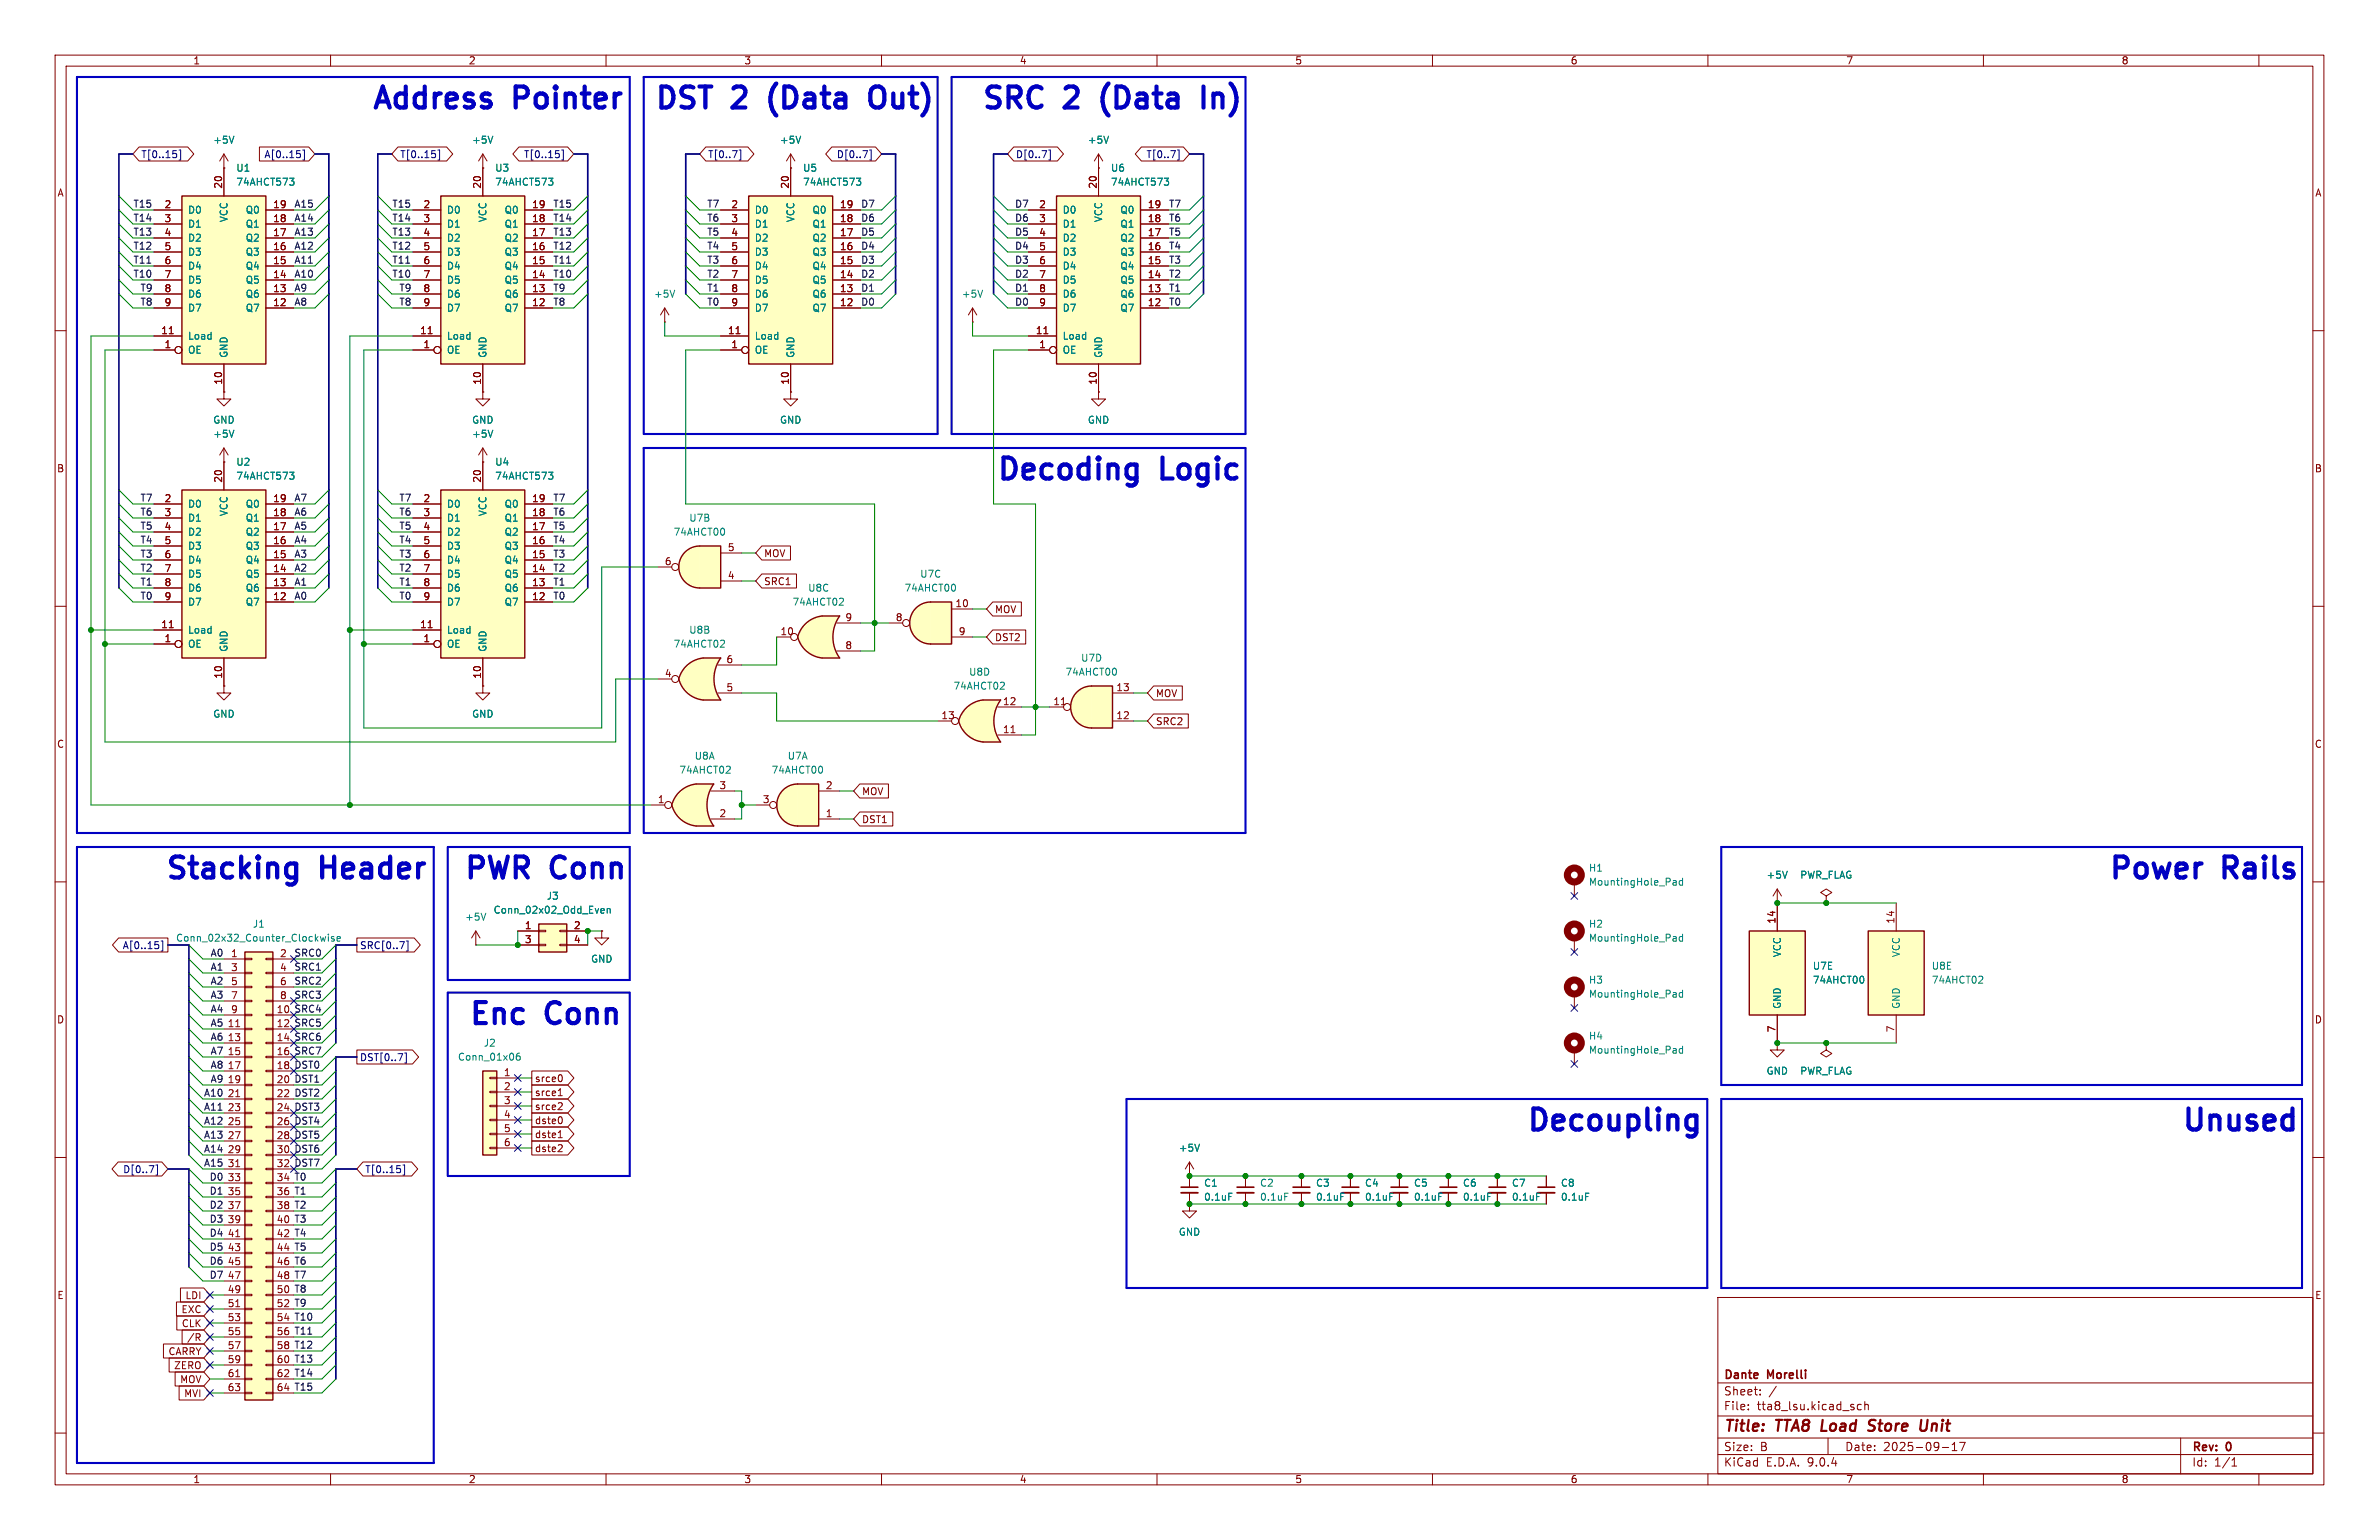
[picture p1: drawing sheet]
<svg xmlns="http://www.w3.org/2000/svg" width="432mm" height="279mm" viewBox="0 0 432 279" stroke-linecap="round" stroke-linejoin="round" font-family="sans-serif">
<defs><g id="words">
<g font-size="5.3" fill="#0000c2">
<text x="67.1" y="20.8">Address</text>
<text x="93.5" y="20.8">Pointer</text>
<text x="118.4" y="20.8">DST</text>
<text x="133.2" y="20.8">2</text>
<text x="141.2" y="20.8">(Data</text>
<text x="161.1" y="20.8">Out)</text>
<text x="177.8" y="20.8">SRC</text>
<text x="193.4" y="20.8">2</text>
<text x="201.5" y="20.8">(Data</text>
<text x="221.3" y="20.8">In)</text>
<text x="180.5" y="88.1">Decoding</text>
<text x="210.9" y="88.1">Logic</text>
<text x="29.6" y="160.5">Stacking</text>
<text x="58.3" y="160.5">Header</text>
<text x="83.8" y="160.5">PWR</text>
<text x="100.2" y="160.5">Conn</text>
<text x="382.3" y="160.5">Power</text>
<text x="403.6" y="160.5">Rails</text>
<text x="84.7" y="186.9">Enc</text>
<text x="99.3" y="186.9">Conn</text>
<text x="276.7" y="206.3">Decoupling</text>
<text x="395.6" y="206.3">Unused</text>
</g>
<g font-size="2.8" fill="#840000">
<text x="312.8" y="260.3">Title:</text>
<text x="322.5" y="260.3">TTA8 Load</text>
<text x="340.8" y="260.3">Store</text>
<text x="351" y="260.3">Unit</text>
</g>
<g font-size="2.1" fill="#840000">
<text x="312.8" y="250.6">Dante</text>
<text x="320.9" y="250.6">Morelli</text>
<text x="312.8" y="256.1">File:</text>
<text x="312.8" y="253.4">Sheet:</text>
<text x="318.9" y="256.1">tta8_lsu.kicad_sch</text>
<text x="312.8" y="263.5">Size:</text>
<text x="319.5" y="263.5">B</text>
<text x="334.8" y="263.5">Date:</text>
<text x="341.8" y="263.5">2025-09-17</text>
<text x="397.8" y="263.7">Rev:</text>
<text x="404.2" y="263.7">0</text>
<text x="312.8" y="266.3">KiCad</text>
<text x="320.5" y="266.3">E.D.A.</text>
<text x="328.1" y="266.3">9.0.4</text>
<text x="397.8" y="266.3">Id:</text>
<text x="401.9" y="266.3">1/1</text>
</g>
<g font-size="1.8" fill="#840000">
<text x="35" y="11.9">1</text>
<text x="85" y="11.9">2</text>
<text x="135" y="11.9">3</text>
<text x="185" y="11.9">4</text>
<text x="235" y="11.9">5</text>
<text x="285" y="11.9">6</text>
<text x="335" y="11.9">7</text>
<text x="385" y="11.9">8</text>
<text x="10.3" y="35.9">A</text>
<text x="40.4" y="34.3" transform="rotate(-90 40.4 34.3)">20</text>
<text x="87.4" y="34.3" transform="rotate(-90 87.4 34.3)">20</text>
<text x="143.3" y="34.3" transform="rotate(-90 143.3 34.3)">20</text>
<text x="199.1" y="34.3" transform="rotate(-90 199.1 34.3)">20</text>
<text x="420.1" y="35.9">A</text>
<text x="29.8" y="37.8">2</text>
<text x="29.8" y="40.4">3</text>
<text x="49.5" y="37.8">19</text>
<text x="49.5" y="40.4">18</text>
<text x="76.8" y="37.8">2</text>
<text x="76.8" y="40.4">3</text>
<text x="96.5" y="37.8">19</text>
<text x="96.5" y="40.4">18</text>
<text x="132.6" y="37.8">2</text>
<text x="132.6" y="40.4">3</text>
<text x="152.4" y="37.8">19</text>
<text x="152.4" y="40.4">18</text>
<text x="188.5" y="37.8">2</text>
<text x="188.5" y="40.4">3</text>
<text x="208.2" y="37.8">19</text>
<text x="208.2" y="40.4">18</text>
<text x="29.8" y="42.9">4</text>
<text x="29.8" y="45.5">5</text>
<text x="49.5" y="42.9">17</text>
<text x="49.5" y="45.5">16</text>
<text x="76.8" y="42.9">4</text>
<text x="76.8" y="45.5">5</text>
<text x="96.5" y="42.9">17</text>
<text x="96.5" y="45.5">16</text>
<text x="132.6" y="42.9">4</text>
<text x="132.6" y="45.5">5</text>
<text x="152.4" y="42.9">17</text>
<text x="152.4" y="45.5">16</text>
<text x="188.5" y="42.9">4</text>
<text x="188.5" y="45.5">5</text>
<text x="208.2" y="42.9">17</text>
<text x="208.2" y="45.5">16</text>
<text x="29.8" y="48">6</text>
<text x="29.8" y="50.5">7</text>
<text x="29.8" y="53.1">8</text>
<text x="49.5" y="48">15</text>
<text x="49.5" y="50.5">14</text>
<text x="49.5" y="53.1">13</text>
<text x="76.8" y="48">6</text>
<text x="76.8" y="50.5">7</text>
<text x="76.8" y="53.1">8</text>
<text x="96.5" y="48">15</text>
<text x="96.5" y="50.5">14</text>
<text x="96.5" y="53.1">13</text>
<text x="132.6" y="48">6</text>
<text x="132.6" y="50.5">7</text>
<text x="132.6" y="53.1">8</text>
<text x="152.4" y="48">15</text>
<text x="152.4" y="50.5">14</text>
<text x="152.4" y="53.1">13</text>
<text x="188.5" y="48">6</text>
<text x="188.5" y="50.5">7</text>
<text x="188.5" y="53.1">8</text>
<text x="208.2" y="48">15</text>
<text x="208.2" y="50.5">14</text>
<text x="208.2" y="53.1">13</text>
<text x="29.8" y="55.6">9</text>
<text x="49.5" y="55.6">12</text>
<text x="76.8" y="55.6">9</text>
<text x="96.5" y="55.6">12</text>
<text x="132.6" y="55.6">9</text>
<text x="152.4" y="55.6">12</text>
<text x="188.5" y="55.6">9</text>
<text x="208.2" y="55.6">12</text>
<text x="29.2" y="60.7">11</text>
<text x="29.8" y="63.2">1</text>
<text x="76.2" y="60.7">11</text>
<text x="76.8" y="63.2">1</text>
<text x="132" y="60.7">11</text>
<text x="132.6" y="63.2">1</text>
<text x="187.9" y="60.7">11</text>
<text x="188.5" y="63.2">1</text>
<text x="40.4" y="69.9" transform="rotate(-90 40.4 69.9)">10</text>
<text x="87.4" y="69.9" transform="rotate(-90 87.4 69.9)">10</text>
<text x="143.3" y="69.9" transform="rotate(-90 143.3 69.9)">10</text>
<text x="199.1" y="69.9" transform="rotate(-90 199.1 69.9)">10</text>
<text x="10.3" y="85.9">B</text>
<text x="40.4" y="87.7" transform="rotate(-90 40.4 87.7)">20</text>
<text x="87.4" y="87.7" transform="rotate(-90 87.4 87.7)">20</text>
<text x="420.1" y="85.9">B</text>
<text x="29.8" y="91.2">2</text>
<text x="29.8" y="93.7">3</text>
<text x="49.5" y="91.2">19</text>
<text x="49.5" y="93.7">18</text>
<text x="76.8" y="91.2">2</text>
<text x="76.8" y="93.7">3</text>
<text x="96.5" y="91.2">19</text>
<text x="96.5" y="93.7">18</text>
<text x="29.8" y="96.3">4</text>
<text x="29.8" y="98.8">5</text>
<text x="29.8" y="101.3">6</text>
<text x="49.5" y="96.3">17</text>
<text x="49.5" y="98.8">16</text>
<text x="49.5" y="101.3">15</text>
<text x="76.8" y="96.3">4</text>
<text x="76.8" y="98.8">5</text>
<text x="76.8" y="101.3">6</text>
<text x="96.5" y="96.3">17</text>
<text x="96.5" y="98.8">16</text>
<text x="96.5" y="101.3">15</text>
<text x="132" y="100.1">5</text>
<text x="138.6" y="101.3">MOV</text>
<text x="29.8" y="103.9">7</text>
<text x="29.8" y="106.4">8</text>
<text x="49.5" y="103.9">14</text>
<text x="49.5" y="106.4">13</text>
<text x="76.8" y="103.9">7</text>
<text x="76.8" y="106.4">8</text>
<text x="96.5" y="103.9">14</text>
<text x="96.5" y="106.4">13</text>
<text x="120.6" y="102.6">6</text>
<text x="132" y="105.2">4</text>
<text x="138.6" y="106.4">SRC1</text>
<text x="29.8" y="109">9</text>
<text x="49.5" y="109">12</text>
<text x="76.8" y="109">9</text>
<text x="96.5" y="109">12</text>
<text x="153.3" y="112.8">9</text>
<text x="162.5" y="112.8">8</text>
<text x="173.3" y="110.2">10</text>
<text x="180.5" y="111.4">MOV</text>
<text x="29.2" y="114">11</text>
<text x="29.8" y="116.6">1</text>
<text x="76.2" y="114">11</text>
<text x="76.8" y="116.6">1</text>
<text x="141.6" y="115.3">10</text>
<text x="153.3" y="117.9">8</text>
<text x="173.9" y="115.3">9</text>
<text x="180.5" y="116.5">DST2</text>
<text x="40.4" y="123.2" transform="rotate(-90 40.4 123.2)">10</text>
<text x="87.4" y="123.2" transform="rotate(-90 87.4 123.2)">10</text>
<text x="120.6" y="122.9">4</text>
<text x="131.8" y="125.5">5</text>
<text x="131.8" y="120.4">6</text>
<text x="202.5" y="125.5">13</text>
<text x="170.8" y="130.6">13</text>
<text x="181.9" y="128">12</text>
<text x="191.1" y="128">11</text>
<text x="202.5" y="130.6">12</text>
<text x="209.7" y="126.7">MOV</text>
<text x="209.7" y="131.8">SRC2</text>
<text x="10.3" y="135.9">C</text>
<text x="181.9" y="133.1">11</text>
<text x="420.1" y="135.9">C</text>
<text x="130.5" y="143.3">3</text>
<text x="149.8" y="143.3">2</text>
<text x="119.3" y="145.8">1</text>
<text x="130.5" y="148.3">2</text>
<text x="138.4" y="145.8">3</text>
<text x="149.8" y="148.3">1</text>
<text x="156.4" y="149.5">DST1</text>
<text x="156.4" y="144.5">MOV</text>
<text x="322.3" y="167.7" transform="rotate(-90 322.3 167.7)">14</text>
<text x="343.9" y="167.7" transform="rotate(-90 343.9 167.7)">14</text>
<text x="41.8" y="173.7">1</text>
<text x="50.7" y="173.7">2</text>
<text x="95.2" y="168.7">1</text>
<text x="95.2" y="171.2">3</text>
<text x="104.1" y="168.7">2</text>
<text x="104.1" y="171.2">4</text>
<text x="41.8" y="176.3">3</text>
<text x="41.8" y="178.8">5</text>
<text x="50.7" y="176.3">4</text>
<text x="50.7" y="178.8">6</text>
<text x="10.3" y="185.9">D</text>
<text x="41.8" y="181.4">7</text>
<text x="41.8" y="183.9">9</text>
<text x="50.1" y="183.9">10</text>
<text x="50.7" y="181.4">8</text>
<text x="420.1" y="185.9">D</text>
<text x="41.2" y="186.4">11</text>
<text x="41.2" y="189">13</text>
<text x="41.2" y="191.5">15</text>
<text x="50.1" y="186.4">12</text>
<text x="50.1" y="189">14</text>
<text x="50.1" y="191.5">16</text>
<text x="322.3" y="187.4" transform="rotate(-90 322.3 187.4)">7</text>
<text x="343.9" y="187.4" transform="rotate(-90 343.9 187.4)">7</text>
<text x="41.2" y="194.1">17</text>
<text x="41.2" y="196.6">19</text>
<text x="50.1" y="194.1">18</text>
<text x="50.1" y="196.6">20</text>
<text x="91.4" y="195.3">1</text>
<text x="91.4" y="197.9">2</text>
<text x="97" y="196.5">srce0</text>
<text x="41.2" y="199.1">21</text>
<text x="41.2" y="201.7">23</text>
<text x="50.1" y="199.1">22</text>
<text x="50.1" y="201.7">24</text>
<text x="91.4" y="200.4">3</text>
<text x="91.4" y="202.9">4</text>
<text x="97" y="199.1">srce1</text>
<text x="97" y="201.6">srce2</text>
<text x="41.2" y="204.2">25</text>
<text x="41.2" y="206.8">27</text>
<text x="41.2" y="209.3">29</text>
<text x="50.1" y="204.2">26</text>
<text x="50.1" y="206.8">28</text>
<text x="50.1" y="209.3">30</text>
<text x="91.4" y="205.5">5</text>
<text x="91.4" y="208">6</text>
<text x="97" y="209.2">dste2</text>
<text x="97" y="206.7">dste1</text>
<text x="97" y="204.2">dste0</text>
<text x="41.2" y="211.8">31</text>
<text x="41.2" y="214.4">33</text>
<text x="50.1" y="211.8">32</text>
<text x="50.1" y="214.4">34</text>
<text x="41.2" y="216.9">35</text>
<text x="41.2" y="219.5">37</text>
<text x="41.2" y="222">39</text>
<text x="50.1" y="216.9">36</text>
<text x="50.1" y="219.5">38</text>
<text x="50.1" y="222">40</text>
<text x="41.2" y="224.5">41</text>
<text x="41.2" y="227.1">43</text>
<text x="50.1" y="224.5">42</text>
<text x="50.1" y="227.1">44</text>
<text x="41.2" y="229.6">45</text>
<text x="41.2" y="232.2">47</text>
<text x="50.1" y="229.6">46</text>
<text x="50.1" y="232.2">48</text>
<text x="10.3" y="235.9">E</text>
<text x="32.8" y="238.4">EXC</text>
<text x="33.6" y="235.9">LDI</text>
<text x="41.2" y="234.7">49</text>
<text x="41.2" y="237.2">51</text>
<text x="41.2" y="239.8">53</text>
<text x="50.1" y="234.7">50</text>
<text x="50.1" y="237.2">52</text>
<text x="50.1" y="239.8">54</text>
<text x="420.1" y="235.9">E</text>
<text x="32.9" y="241">CLK</text>
<text x="33.9" y="243.5">/R</text>
<text x="41.2" y="242.3">55</text>
<text x="41.2" y="244.9">57</text>
<text x="50.1" y="242.3">56</text>
<text x="50.1" y="244.9">58</text>
<text x="30.5" y="246.1">CARRY</text>
<text x="31.5" y="248.6">ZERO</text>
<text x="32.6" y="251.1">MOV</text>
<text x="41.2" y="247.4">59</text>
<text x="41.2" y="249.9">61</text>
<text x="50.1" y="247.4">60</text>
<text x="50.1" y="249.9">62</text>
<text x="33.3" y="253.7">MVI</text>
<text x="41.2" y="252.5">63</text>
<text x="50.1" y="252.5">64</text>
<text x="35" y="269.3">1</text>
<text x="85" y="269.3">2</text>
<text x="135" y="269.3">3</text>
<text x="185" y="269.3">4</text>
<text x="235" y="269.3">5</text>
<text x="285" y="269.3">6</text>
<text x="335" y="269.3">7</text>
<text x="385" y="269.3">8</text>
</g>
<g font-size="1.8" fill="#000084">
<text x="25.6" y="28.9">T[0..15]</text>
<text x="47.9" y="28.9">A[0..15]</text>
<text x="72.5" y="28.9">T[0..15]</text>
<text x="95" y="28.9">T[0..15]</text>
<text x="128.4" y="28.9">T[0..7]</text>
<text x="151.8" y="28.9">D[0..7]</text>
<text x="184.3" y="28.9">D[0..7]</text>
<text x="208" y="28.9">T[0..7]</text>
<text x="22.2" y="172.4">A[0..15]</text>
<text x="65.2" y="172.4">SRC[0..7]</text>
<text x="65.2" y="192.7">DST[0..7]</text>
<text x="22.3" y="213">D[0..7]</text>
<text x="66.2" y="213">T[0..15]</text>
</g>
<g font-size="1.8" fill="#008484">
<text x="38.6" y="26.3">+5V</text>
<text x="85.6" y="26.3">+5V</text>
<text x="141.5" y="26.3">+5V</text>
<text x="197.4" y="26.3">+5V</text>
<text x="42.8" y="31.3">U1</text>
<text x="42.8" y="33.9">74AHCT573</text>
<text x="89.8" y="31.3">U3</text>
<text x="89.8" y="33.9">74AHCT573</text>
<text x="145.7" y="31.3">U5</text>
<text x="145.7" y="33.9">74AHCT573</text>
<text x="201.5" y="31.3">U6</text>
<text x="201.5" y="33.9">74AHCT573</text>
<text x="34" y="39">D0</text>
<text x="34" y="41.5">D1</text>
<text x="41.5" y="40.4" transform="rotate(-90 41.5 40.4)">VCC</text>
<text x="44.5" y="39">Q0</text>
<text x="44.5" y="41.5">Q1</text>
<text x="81" y="39">D0</text>
<text x="81" y="41.5">D1</text>
<text x="88.5" y="40.4" transform="rotate(-90 88.5 40.4)">VCC</text>
<text x="91.5" y="39">Q0</text>
<text x="91.5" y="41.5">Q1</text>
<text x="136.9" y="39">D0</text>
<text x="136.9" y="41.5">D1</text>
<text x="144.4" y="40.4" transform="rotate(-90 144.4 40.4)">VCC</text>
<text x="147.4" y="39">Q0</text>
<text x="147.4" y="41.5">Q1</text>
<text x="192.8" y="39">D0</text>
<text x="192.8" y="41.5">D1</text>
<text x="200.3" y="40.4" transform="rotate(-90 200.3 40.4)">VCC</text>
<text x="203.3" y="39">Q0</text>
<text x="203.3" y="41.5">Q1</text>
<text x="34" y="44">D2</text>
<text x="34" y="46.6">D3</text>
<text x="44.5" y="44">Q2</text>
<text x="44.5" y="46.6">Q3</text>
<text x="81" y="44">D2</text>
<text x="81" y="46.6">D3</text>
<text x="91.5" y="44">Q2</text>
<text x="91.5" y="46.6">Q3</text>
<text x="136.9" y="44">D2</text>
<text x="136.9" y="46.6">D3</text>
<text x="147.4" y="44">Q2</text>
<text x="147.4" y="46.6">Q3</text>
<text x="192.8" y="44">D2</text>
<text x="192.8" y="46.6">D3</text>
<text x="203.3" y="44">Q2</text>
<text x="203.3" y="46.6">Q3</text>
<text x="34" y="49.1">D4</text>
<text x="34" y="51.7">D5</text>
<text x="44.5" y="49.1">Q4</text>
<text x="44.5" y="51.7">Q5</text>
<text x="81" y="49.1">D4</text>
<text x="81" y="51.7">D5</text>
<text x="91.5" y="49.1">Q4</text>
<text x="91.5" y="51.7">Q5</text>
<text x="136.9" y="49.1">D4</text>
<text x="136.9" y="51.7">D5</text>
<text x="147.4" y="49.1">Q4</text>
<text x="147.4" y="51.7">Q5</text>
<text x="192.8" y="49.1">D4</text>
<text x="192.8" y="51.7">D5</text>
<text x="203.3" y="49.1">Q4</text>
<text x="203.3" y="51.7">Q5</text>
<text x="34" y="54.2">D6</text>
<text x="34" y="56.7">D7</text>
<text x="44.5" y="54.2">Q6</text>
<text x="44.5" y="56.7">Q7</text>
<text x="81" y="54.2">D6</text>
<text x="81" y="56.7">D7</text>
<text x="91.5" y="54.2">Q6</text>
<text x="91.5" y="56.7">Q7</text>
<text x="118.6" y="54.2">+5V</text>
<text x="136.9" y="54.2">D6</text>
<text x="136.9" y="56.7">D7</text>
<text x="147.4" y="54.2">Q6</text>
<text x="147.4" y="56.7">Q7</text>
<text x="174.5" y="54.2">+5V</text>
<text x="192.8" y="54.2">D6</text>
<text x="192.8" y="56.7">D7</text>
<text x="203.3" y="54.2">Q6</text>
<text x="203.3" y="56.7">Q7</text>
<text x="34" y="61.8">Load</text>
<text x="34" y="64.4">OE</text>
<text x="41.5" y="65" transform="rotate(-90 41.5 65)">GND</text>
<text x="81" y="61.8">Load</text>
<text x="81" y="64.4">OE</text>
<text x="88.5" y="65" transform="rotate(-90 88.5 65)">GND</text>
<text x="136.9" y="61.8">Load</text>
<text x="136.9" y="64.4">OE</text>
<text x="144.4" y="65" transform="rotate(-90 144.4 65)">GND</text>
<text x="192.8" y="61.8">Load</text>
<text x="192.8" y="64.4">OE</text>
<text x="200.3" y="65" transform="rotate(-90 200.3 65)">GND</text>
<text x="38.6" y="77.1">GND</text>
<text x="85.6" y="77.1">GND</text>
<text x="141.5" y="77.1">GND</text>
<text x="197.4" y="77.1">GND</text>
<text x="38.6" y="79.6">+5V</text>
<text x="85.6" y="79.6">+5V</text>
<text x="42.8" y="84.7">U2</text>
<text x="42.8" y="87.2">74AHCT573</text>
<text x="89.8" y="84.7">U4</text>
<text x="89.8" y="87.2">74AHCT573</text>
<text x="34" y="92.3">D0</text>
<text x="34" y="94.8">D1</text>
<text x="41.5" y="93.7" transform="rotate(-90 41.5 93.7)">VCC</text>
<text x="44.5" y="92.3">Q0</text>
<text x="44.5" y="94.8">Q1</text>
<text x="81" y="92.3">D0</text>
<text x="81" y="94.8">D1</text>
<text x="88.5" y="93.7" transform="rotate(-90 88.5 93.7)">VCC</text>
<text x="91.5" y="92.3">Q0</text>
<text x="91.5" y="94.8">Q1</text>
<text x="125" y="94.8">U7B</text>
<text x="34" y="97.4">D2</text>
<text x="34" y="99.9">D3</text>
<text x="44.5" y="97.4">Q2</text>
<text x="44.5" y="99.9">Q3</text>
<text x="81" y="97.4">D2</text>
<text x="81" y="99.9">D3</text>
<text x="91.5" y="97.4">Q2</text>
<text x="91.5" y="99.9">Q3</text>
<text x="122.2" y="97.4">74AHCT00</text>
<text x="34" y="102.5">D4</text>
<text x="34" y="105">D5</text>
<text x="34" y="107.5">D6</text>
<text x="44.5" y="102.5">Q4</text>
<text x="44.5" y="105">Q5</text>
<text x="44.5" y="107.5">Q6</text>
<text x="81" y="102.5">D4</text>
<text x="81" y="105">D5</text>
<text x="81" y="107.5">D6</text>
<text x="91.5" y="102.5">Q4</text>
<text x="91.5" y="105">Q5</text>
<text x="91.5" y="107.5">Q6</text>
<text x="146.6" y="107.5">U8C</text>
<text x="164.1" y="107.5">74AHCT00</text>
<text x="166.9" y="105">U7C</text>
<text x="34" y="110.1">D7</text>
<text x="44.5" y="110.1">Q7</text>
<text x="81" y="110.1">D7</text>
<text x="91.5" y="110.1">Q7</text>
<text x="143.7" y="110.1">74AHCT02</text>
<text x="34" y="115.2">Load</text>
<text x="34" y="117.7">OE</text>
<text x="41.5" y="118.4" transform="rotate(-90 41.5 118.4)">GND</text>
<text x="81" y="115.2">Load</text>
<text x="81" y="117.7">OE</text>
<text x="88.5" y="118.4" transform="rotate(-90 88.5 118.4)">GND</text>
<text x="122.2" y="117.7">74AHCT02</text>
<text x="125" y="115.2">U8B</text>
<text x="173" y="125.3">74AHCT02</text>
<text x="175.8" y="122.8">U8D</text>
<text x="193.3" y="122.8">74AHCT00</text>
<text x="196.1" y="120.2">U7D</text>
<text x="38.6" y="130.4">GND</text>
<text x="85.6" y="130.4">GND</text>
<text x="123.2" y="140.6">74AHCT02</text>
<text x="126" y="138">U8A</text>
<text x="139.9" y="140.6">74AHCT00</text>
<text x="142.9" y="138">U7A</text>
<text x="288.3" y="158.3">H1</text>
<text x="288.3" y="160.9">MountingHole_Pad</text>
<text x="320.5" y="159.6">+5V</text>
<text x="326.7" y="159.6">PWR_FLAG</text>
<text x="84.3" y="167.2">+5V</text>
<text x="89.5" y="166">Conn_02x02_Odd_Even</text>
<text x="99.1" y="163.4">J3</text>
<text x="31.9" y="171">Conn_02x32_Counter_Clockwise</text>
<text x="45.8" y="168.5">J1</text>
<text x="288.3" y="168.5">H2</text>
<text x="288.3" y="171">MountingHole_Pad</text>
<text x="323.4" y="173.8" transform="rotate(-90 323.4 173.8)">VCC</text>
<text x="345" y="173.8" transform="rotate(-90 345 173.8)">VCC</text>
<text x="107.2" y="174.9">GND</text>
<text x="288.3" y="178.7">H3</text>
<text x="328.9" y="178.7">74AHCT00</text>
<text x="328.9" y="176.1">U7E</text>
<text x="350.5" y="178.7">74AHCT02</text>
<text x="350.5" y="176.1">U8E</text>
<text x="288.3" y="181.2">MountingHole_Pad</text>
<text x="323.4" y="183.1" transform="rotate(-90 323.4 183.1)">GND</text>
<text x="345" y="183.1" transform="rotate(-90 345 183.1)">GND</text>
<text x="87.7" y="190.1">J2</text>
<text x="288.3" y="188.8">H4</text>
<text x="288.3" y="191.4">MountingHole_Pad</text>
<text x="83" y="192.6">Conn_01x06</text>
<text x="320.5" y="195.2">GND</text>
<text x="326.7" y="195.2">PWR_FLAG</text>
<text x="213.9" y="209.1">+5V</text>
<text x="218.4" y="215.5">C1</text>
<text x="228.6" y="215.5">C2</text>
<text x="238.8" y="215.5">C3</text>
<text x="247.7" y="215.5">C4</text>
<text x="256.5" y="215.5">C5</text>
<text x="265.4" y="215.5">C6</text>
<text x="274.3" y="215.5">C7</text>
<text x="283.2" y="215.5">C8</text>
<text x="218.4" y="218">0.1uF</text>
<text x="228.6" y="218">0.1uF</text>
<text x="238.8" y="218">0.1uF</text>
<text x="247.7" y="218">0.1uF</text>
<text x="256.5" y="218">0.1uF</text>
<text x="265.4" y="218">0.1uF</text>
<text x="274.3" y="218">0.1uF</text>
<text x="283.2" y="218">0.1uF</text>
<text x="213.9" y="224.4">GND</text>
</g>
<g font-size="1.8">
<text x="24.1" y="40.3">T14</text>
<text x="24.1" y="37.8">T15</text>
<text x="53.3" y="40.3">A14</text>
<text x="53.3" y="37.8">A15</text>
<text x="71.1" y="37.8">T15</text>
<text x="71.1" y="40.3">T14</text>
<text x="100.3" y="37.8">T15</text>
<text x="100.3" y="40.3">T14</text>
<text x="128.3" y="40.3">T6</text>
<text x="128.3" y="37.8">T7</text>
<text x="156.2" y="37.8">D7</text>
<text x="156.2" y="40.3">D6</text>
<text x="184.1" y="37.8">D7</text>
<text x="184.1" y="40.3">D6</text>
<text x="212.1" y="37.8">T7</text>
<text x="212.1" y="40.3">T6</text>
<text x="24.1" y="45.4">T12</text>
<text x="24.1" y="47.9">T11</text>
<text x="24.1" y="42.8">T13</text>
<text x="53.3" y="45.4">A12</text>
<text x="53.3" y="42.8">A13</text>
<text x="53.3" y="47.9">A11</text>
<text x="71.1" y="42.8">T13</text>
<text x="71.1" y="45.4">T12</text>
<text x="71.1" y="47.9">T11</text>
<text x="100.3" y="42.8">T13</text>
<text x="100.3" y="45.4">T12</text>
<text x="100.3" y="47.9">T11</text>
<text x="128.3" y="42.8">T5</text>
<text x="128.3" y="47.9">T3</text>
<text x="128.3" y="45.4">T4</text>
<text x="156.2" y="45.4">D4</text>
<text x="156.2" y="42.8">D5</text>
<text x="156.2" y="47.9">D3</text>
<text x="184.1" y="47.9">D3</text>
<text x="184.1" y="45.4">D4</text>
<text x="184.1" y="42.8">D5</text>
<text x="212.1" y="45.4">T4</text>
<text x="212.1" y="42.8">T5</text>
<text x="212.1" y="47.9">T3</text>
<text x="24.1" y="50.5">T10</text>
<text x="25.4" y="53">T9</text>
<text x="53.3" y="50.5">A10</text>
<text x="53.3" y="53">A9</text>
<text x="71.1" y="50.5">T10</text>
<text x="72.4" y="53">T9</text>
<text x="100.3" y="53">T9</text>
<text x="100.3" y="50.5">T10</text>
<text x="128.3" y="50.5">T2</text>
<text x="128.3" y="53">T1</text>
<text x="156.2" y="53">D1</text>
<text x="156.2" y="50.5">D2</text>
<text x="184.1" y="50.5">D2</text>
<text x="184.1" y="53">D1</text>
<text x="212.1" y="50.5">T2</text>
<text x="212.1" y="53">T1</text>
<text x="25.4" y="55.5">T8</text>
<text x="53.3" y="55.5">A8</text>
<text x="72.4" y="55.5">T8</text>
<text x="100.3" y="55.5">T8</text>
<text x="128.3" y="55.5">T0</text>
<text x="156.2" y="55.5">D0</text>
<text x="184.1" y="55.5">D0</text>
<text x="212.1" y="55.5">T0</text>
<text x="25.4" y="93.6">T6</text>
<text x="25.4" y="91.1">T7</text>
<text x="53.3" y="93.6">A6</text>
<text x="53.3" y="91.1">A7</text>
<text x="72.4" y="91.1">T7</text>
<text x="72.4" y="93.6">T6</text>
<text x="100.3" y="93.6">T6</text>
<text x="100.3" y="91.1">T7</text>
<text x="25.4" y="101.3">T3</text>
<text x="25.4" y="98.7">T4</text>
<text x="25.4" y="96.2">T5</text>
<text x="53.3" y="101.3">A3</text>
<text x="53.3" y="96.2">A5</text>
<text x="53.3" y="98.7">A4</text>
<text x="72.4" y="101.3">T3</text>
<text x="72.4" y="98.7">T4</text>
<text x="72.4" y="96.2">T5</text>
<text x="100.3" y="96.2">T5</text>
<text x="100.3" y="98.7">T4</text>
<text x="100.3" y="101.3">T3</text>
<text x="25.4" y="106.3">T1</text>
<text x="25.4" y="103.8">T2</text>
<text x="53.3" y="106.3">A1</text>
<text x="53.3" y="103.8">A2</text>
<text x="72.4" y="103.8">T2</text>
<text x="72.4" y="106.3">T1</text>
<text x="100.3" y="103.8">T2</text>
<text x="100.3" y="106.3">T1</text>
<text x="25.4" y="108.9">T0</text>
<text x="53.3" y="108.9">A0</text>
<text x="72.4" y="108.9">T0</text>
<text x="100.3" y="108.9">T0</text>
<text x="38.1" y="173.6">A0</text>
<text x="53.3" y="173.6">SRC0</text>
<text x="38.1" y="178.7">A2</text>
<text x="38.1" y="176.2">A1</text>
<text x="53.3" y="176.2">SRC1</text>
<text x="53.3" y="178.7">SRC2</text>
<text x="38.1" y="181.3">A3</text>
<text x="38.1" y="183.8">A4</text>
<text x="53.3" y="183.8">SRC4</text>
<text x="53.3" y="181.3">SRC3</text>
<text x="38.1" y="191.4">A7</text>
<text x="38.1" y="186.3">A5</text>
<text x="38.1" y="188.9">A6</text>
<text x="53.3" y="186.3">SRC5</text>
<text x="53.3" y="191.4">SRC7</text>
<text x="53.3" y="188.9">SRC6</text>
<text x="38.1" y="196.5">A9</text>
<text x="38.1" y="194">A8</text>
<text x="53.3" y="196.5">DST1</text>
<text x="53.3" y="194">DST0</text>
<text x="36.9" y="199">A10</text>
<text x="36.9" y="201.6">A11</text>
<text x="53.3" y="199">DST2</text>
<text x="53.3" y="201.6">DST3</text>
<text x="36.9" y="204.1">A12</text>
<text x="36.9" y="206.7">A13</text>
<text x="36.9" y="209.2">A14</text>
<text x="53.3" y="206.7">DST5</text>
<text x="53.3" y="204.1">DST4</text>
<text x="53.3" y="209.2">DST6</text>
<text x="36.9" y="211.7">A15</text>
<text x="38" y="214.3">D0</text>
<text x="53.3" y="214.3">T0</text>
<text x="53.3" y="211.7">DST7</text>
<text x="38" y="216.8">D1</text>
<text x="38" y="219.4">D2</text>
<text x="38" y="221.9">D3</text>
<text x="53.3" y="221.9">T3</text>
<text x="53.3" y="219.4">T2</text>
<text x="53.3" y="216.8">T1</text>
<text x="38" y="224.4">D4</text>
<text x="38" y="227">D5</text>
<text x="53.3" y="224.4">T4</text>
<text x="53.3" y="227">T5</text>
<text x="38" y="232.1">D7</text>
<text x="38" y="229.5">D6</text>
<text x="53.3" y="229.5">T6</text>
<text x="53.3" y="232.1">T7</text>
<text x="53.3" y="237.1">T9</text>
<text x="53.3" y="239.7">T10</text>
<text x="53.3" y="234.6">T8</text>
<text x="53.3" y="242.2">T11</text>
<text x="53.3" y="244.8">T12</text>
<text x="53.3" y="247.3">T13</text>
<text x="53.3" y="249.8">T14</text>
<text x="53.3" y="252.4">T15</text>
</g>
</g></defs>
<g fill="none" stroke="#840000" stroke-width=".18">
<path d="M10 10h411.8v259.4h-411.8zM12 12h407.8v255.4h-407.8zM60 10v2M110 10v2M160 10v2M210 10v2M260 10v2M310 10v2M360 10v2M410 10v2M10 60h2M199.4 71.1v1.3h1.3l-1.3 1.3-1.3-1.3h1.3"/>
<path d="M199.4 71.1h.1M419.8 60h2M10 110h2M419.8 110h2M87.6 124.5v1.2h1.3l-1.3 1.3-1.2-1.3h1.2M87.6 124.5h.1M10 160h2M419.8 160h2M10 210h2M262.9 213.4v2M262.9 216.4v2M419.8 210h2"/>
<path d="M311.8 235.4h108v32h-108zM10 260h2M311.8 256.9h108M311.8 250.9h108M317.3 255.6v.2M317.3 254.9v.1M319.5 252.9v.2M319.5 252.2v.1M322.4 251.5l-1.3 1.9M337.8 254.9l-.4-.1-.3 .3v.4l.2 .2h.5M338.5 254.9l.2-.1 .3 .1 .1 .9M338.5 254.3v1.5"/>
<path d="M419.8 260h2M60 267.4v2M110 267.4v2M160 267.4v2M210 267.4v2M260 267.4v2M310 267.4v2M311.8 263.9h108M311.8 260.9h108M331.8 260.9v3M352.5 262.6h1.2M354.3 263.2h.9"/>
<path d="M354.3 262.1l.5-.4v1.5M355.7 261.7h1l-.7 1.5M360 267.4v2M395.8 260.9v6.5M405.1 266h.9M405.1 264.9l.4-.4v1.5M410 267.4v2"/>
</g>
<path d="M339.3 258.4l.8 .3M340.1 259.4a.85 .85 0 0 1-1 .1M340.2 257.6h-.5l-.4 .4M349.9 257.6l-.2 1.6a.66 .66 0 0 1-.8 .4" fill="none" stroke="#840000" stroke-width=".4"/>
<path d="M261.4 215.4h3" fill="none" stroke="#840000" stroke-width=".3"/>
<path d="M261.4 216.4h3" fill="none" stroke="#840000" stroke-width=".33"/>
<path d="M270 216.5h.6" fill="none" stroke="#008484" stroke-width=".18"/>
<path d="M33 35.6h15.3v30.4h-15.3z" fill="#ffffc2"/>
<path d="M33 35.6h15.3v30.4h-15.3z" fill="none" stroke="#840000" stroke-width=".25"/>
<g fill="none" stroke="#840000" stroke-width=".18">
<path d="M27.9 38.1h5.1M40.6 30.5v5.1M48.3 38.1h5M27.9 40.6h5.1M27.9 43.2h5.1M27.9 45.7h5.1M27.9 48.3h5.1M27.9 50.8h5.1M27.9 53.3h5.1M27.9 55.9h5.1M48.3 40.6h5M48.3 43.2h5"/>
<path d="M48.3 45.7h5M48.3 48.3h5M48.3 50.8h5M48.3 53.3h5M48.3 55.9h5M27.9 61h5.1M27.9 63.5h3.8M30.7 60.5h.7M40.6 66v5.1"/>
<circle cx="32.4" cy="63.5" r=".63"/>
</g>
<path d="M52.6 32.3h.8l-.5 .5 .4 .1 .1 .5-.3 .2h-.3" fill="none" stroke="#008484" stroke-width=".18"/>
<path d="M33 88.9h15.3v30.5h-15.3z" fill="#ffffc2"/>
<path d="M33 88.9h15.3v30.5h-15.3z" fill="none" stroke="#840000" stroke-width=".25"/>
<g fill="none" stroke="#840000" stroke-width=".18">
<path d="M27.9 91.4h5.1M27.9 94h5.1M27.9 96.5h5.1M27.9 99.1h5.1M40.6 83.8v5.1M48.3 91.4h5M48.3 94h5M48.3 96.5h5M48.3 99.1h5M27.9 101.6h5.1M27.9 104.1h5.1M27.9 106.7h5.1"/>
<path d="M27.9 109.2h5.1M27.9 114.3h5.1M27.9 116.8h3.8M30.7 113.9h.7M40.6 119.4v5.1M48.3 101.6h5M48.3 104.1h5M48.3 106.7h5M48.3 109.2h5M271.8 213.4v2M271.8 216.4v2"/>
<circle cx="32.4" cy="116.8" r=".63"/>
</g>
<path d="M52.6 85.7h.8l-.5 .5 .4 .1 .1 .4-.3 .2h-.3M278.9 216.5h.6" fill="none" stroke="#008484" stroke-width=".18"/>
<path d="M270.3 215.4h3" fill="none" stroke="#840000" stroke-width=".3"/>
<path d="M270.3 216.4h3" fill="none" stroke="#840000" stroke-width=".33"/>
<path d="M142.1 143.4a3.8 3.8 0 0 1 2.7-1.2v7.7a3.8 3.8 0 0 1-3.5-2.4 3.8 3.8 0 0 1 .8-4.1z" fill="#ffffc2" stroke="#ffffc2" stroke-width=".18"/>
<path d="M144.8 142.2h3.8v7.7h-3.8z" fill="#ffffc2"/>
<path d="M142.1 143.4a3.8 3.8 0 0 1 2.7-1.2h3.8v7.7h-3.8a3.8 3.8 0 0 1-3.5-2.4 3.8 3.8 0 0 1 .8-4.1z" fill="none" stroke="#840000" stroke-width=".25"/>
<g fill="none" stroke="#840000" stroke-width=".18">
<path d="M137.2 146.1h2.5M148.6 148.6h3.8M148.6 143.5h3.8"/>
<circle cx="140.3" cy="146" r=".63"/>
</g>
<path d="M149.2 139.3v.7" fill="none" stroke="#008484" stroke-width=".18"/>
<path d="M126.4 149.9h3.1M126.4 142.2h3.1" fill="none" stroke="#ffffc2" stroke-width=".18"/>
<g fill="#ffffc2" stroke="#ffffc2" stroke-width=".18">
<path d="M123.2 143.8a5.2 5.2 0 0 1 3.1-1.6l.6 5.2-5-1.3 .5-1.2z"/>
<path d="M121.9 146l5-1.2-.6 5.1a5.1 5.1 0 0 1-4.4-3.9z"/>
</g>
<path d="M126.4 142.2h3.1a6.7 6.7 0 0 0 0 7.7h-3.1z" fill="#ffffc2"/>
<path d="M126.3 142.2a5.2 5.2 0 0 0-4.4 3.9 5.2 5.2 0 0 0 4.4 3.8M126.4 142.2h3.1a6.6 6.6 0 0 0 0 7.7h-3.1" fill="none" stroke="#840000" stroke-width=".25"/>
<g fill="none" stroke="#840000" stroke-width=".18">
<path d="M199.4 30.5h.1M199.4 27.9l-.8 1.3M199.4 27.9l.8 1.3M199.4 27.9v2.6M40.6 83.8h.1M40.6 81.3l-.7 1.3M40.6 81.3l.8 1.3M40.6 81.3v2.5M118.1 146.1h2.5M129 148.6h4.3M129 143.5h4.3M285.7 160v2.6"/>
<path d="M285.7 170.2v2.5M322.6 163.8h.1M322.6 161.3l-.8 1.3M322.6 161.3l.7 1.3M322.6 161.3v2.5M285.7 180.3v2.6M280.7 213.4v2M280.7 216.4v2"/>
<circle cx="121.3" cy="146" r=".63"/>
</g>
<g fill="none" stroke="#008484" stroke-width=".18">
<path d="M201.2 24.7l-.4 1.3M42.5 78l-.5 1.3M132.4 139.1l.2 .2-.1 .3-.7 .7h.8M303.8 159.8h.3l.1 .1v.7M305.4 159.3v1.3M305.4 159.8h-.4l-.2 .2 .1 .5h.5M324.4 158.1l-.4 1.2M303.8 169.9h.3l.1 .2v.7M304.2 170.7l-.4 .1M304.2 170.2l-.4 .1M304.2 160.5l-.4 .1M304.2 160.1h-.4"/>
<path d="M305.4 169.5v1.3M305.4 179.6v1.3M305.4 170l-.4-.1-.2 .3 .1 .5h.5M303.8 180.1h.3l.1 .2v.6M304.2 180.9h-.4M304.2 180.4h-.4M305.4 180.1h-.4l-.2 .2 .1 .6h.5M287.8 216.5h.6"/>
</g>
<g fill="none" stroke="#840000" stroke-width="1.3">
<circle cx="285.8" cy="158.7" r="1.27"/>
<circle cx="285.8" cy="168.9" r="1.27"/>
<circle cx="285.8" cy="179.1" r="1.27"/>
</g>
<path d="M279.1 215.4h3.1" fill="none" stroke="#840000" stroke-width=".3"/>
<path d="M279.1 216.4h3.1" fill="none" stroke="#840000" stroke-width=".33"/>
<path d="M135.9 35.6h15.2v30.4h-15.2z" fill="#ffffc2"/>
<path d="M135.9 35.6h15.2v30.4h-15.2z" fill="none" stroke="#840000" stroke-width=".25"/>
<g fill="none" stroke="#840000" stroke-width=".18">
<path d="M130.8 38.1h5.1M143.5 30.5v5.1M151.1 38.1h5.1M130.8 40.6h5.1M130.8 43.2h5.1M130.8 45.7h5.1M130.8 48.3h5.1M130.8 50.8h5.1M130.8 53.3h5.1M130.8 55.9h5.1M151.1 40.6h5.1M151.1 43.2h5.1"/>
<path d="M151.1 45.7h5.1M151.1 48.3h5.1M151.1 50.8h5.1M151.1 53.3h5.1M151.1 55.9h5.1M130.8 61h5.1M130.8 63.5h3.8M133.6 60.5h.7M143.5 66v5.1M285.7 190.5v2.5M322.6 189.2v1.3h1.2l-1.2 1.3-1.3-1.3h1.3M322.6 189.2h.1"/>
<circle cx="135.3" cy="63.5" r=".63"/>
</g>
<path d="M155.4 32.3h.8l-.4 .5 .4 .1v.5l-.2 .2h-.4M303.8 190.2h.3l.1 .2v.7M304.2 191l-.4 .1M304.2 190.5l-.4 .1M305.4 190.3l-.4-.1-.2 .3 .1 .5h.5M305.4 189.8v1.3" fill="none" stroke="#008484" stroke-width=".18"/>
<circle cx="285.8" cy="189.2" r="1.27" fill="none" stroke="#840000" stroke-width="1.3"/>
<path d="M317.5 168.9h10.2v15.3h-10.2z" fill="#ffffc2"/>
<path d="M317.5 168.9h10.2v15.3h-10.2z" fill="none" stroke="#840000" stroke-width=".25"/>
<path d="M143.5 30.5h.1M143.5 27.9l-.8 1.3M143.5 27.9l.8 1.3M143.5 27.9v2.6M176.5 58.4h.1M176.5 55.9l-.7 1.3M176.5 55.9l.8 1.3M176.5 55.9v2.5M322.6 163.8v5.1M331.5 162.6l1-.7-1-.6-1 .6 1 .7v1.2M331.5 163.8h.1M322.6 184.2v5" fill="none" stroke="#840000" stroke-width=".18"/>
<path d="M145.3 24.7l-.4 1.3M178.3 52.6l-.4 1.3M338.2 177.4v.7" fill="none" stroke="#008484" stroke-width=".18"/>
<path d="M97.8 167.6h5.1v5.1h-5.1z" fill="#ffffc2"/>
<path d="M97.8 167.6h5.1v5.1h-5.1z" fill="none" stroke="#840000" stroke-width=".25"/>
<path d="M40.6 124.5v1.2h1.3l-1.3 1.3-1.2-1.3h1.2M40.6 124.5h.1M94 168.9h3.8M94 171.5h3.8M97.8 168.8h1.3v.2h-1.3zM97.8 171.3h1.3v.3h-1.3zM101.6 168.8h1.3v.2h-1.3zM101.6 171.3h1.3v.3h-1.3zM102.9 168.9h3.8M102.9 171.5h3.8" fill="none" stroke="#840000" stroke-width=".18"/>
<path d="M109.3 164.8l.3 .1 .1 .2-.6 .2M109.6 165.6l-.3 .1M110.2 165l.2-.2 .3 .1 .1 .8M110.2 164.8v.9" fill="none" stroke="#008484" stroke-width=".18"/>
<path d="M191.8 35.6h15.2v30.4h-15.2z" fill="#ffffc2"/>
<path d="M191.8 35.6h15.2v30.4h-15.2z" fill="none" stroke="#840000" stroke-width=".25"/>
<g fill="none" stroke="#840000" stroke-width=".18">
<path d="M186.7 38.1h5.1M199.4 30.5v5.1M207 38.1h5.1M186.7 40.6h5.1M186.7 43.2h5.1M186.7 45.7h5.1M186.7 48.3h5.1M186.7 50.8h5.1M186.7 53.3h5.1M186.7 55.9h5.1M207 40.6h5.1M207 43.2h5.1"/>
<path d="M207 45.7h5.1M207 48.3h5.1M207 50.8h5.1M207 53.3h5.1M207 55.9h5.1M186.7 61h5.1M186.7 63.5h3.8M189.5 60.5h.7M199.4 66v5.1"/>
<circle cx="191.1" cy="63.5" r=".63"/>
</g>
<path d="M211.3 32.3h.8l-.4 .5 .3 .1 .1 .5-.2 .2h-.4" fill="none" stroke="#008484" stroke-width=".18"/>
<path d="M87.6 194.3h2.6v15.3h-2.6z" fill="#ffffc2"/>
<path d="M87.6 194.3h2.6v15.3h-2.6z" fill="none" stroke="#840000" stroke-width=".25"/>
<path d="M88.9 195.5h1.3v.2h-1.3zM88.9 198h1.3v.2h-1.3zM90.2 195.6h3.8M90.2 198.1h3.8M88.9 200.5h1.3v.3h-1.3zM88.9 203.1h1.3v.2h-1.3zM88.9 205.6h1.3v.3h-1.3zM88.9 208.2h1.3v.2h-1.3zM90.2 200.7h3.8M90.2 203.2h3.8M90.2 205.7h3.8M90.2 208.3h3.8" fill="none" stroke="#840000" stroke-width=".18"/>
<path d="M94.3 191.1h-.4a.86 .86 0 0 0 0 1.2l.5-.1v-.4l-.2-.2h-.3l-.2 .2" fill="none" stroke="#008484" stroke-width=".18"/>
<path d="M178.4 134.6h3.2M178.4 127h3.2" fill="none" stroke="#ffffc2" stroke-width=".18"/>
<g fill="#ffffc2" stroke="#ffffc2" stroke-width=".18">
<path d="M175.2 128.6a5.2 5.2 0 0 1 3.2-1.6l.6 5.2-5-1.4 .4-1.1z"/>
<path d="M174 130.8l5-1.3-.6 5.1a5.1 5.1 0 0 1-4.4-3.8z"/>
</g>
<path d="M178.4 127h3.2a6.7 6.7 0 0 0 0 7.6h-3.2z" fill="#ffffc2"/>
<path d="M174 130.8a5.1 5.1 0 0 0 4.4 3.8h3.2a6.6 6.6 0 0 1 0-7.6h-3.2a5.2 5.2 0 0 0-4.4 3.8" fill="none" stroke="#840000" stroke-width=".25"/>
<g fill="none" stroke="#840000" stroke-width=".18">
<path d="M170.2 130.8h2.5M181.1 133.4h4.3M181.1 128.3h4.3M183.5 132.9h.7"/>
<circle cx="173.4" cy="130.8" r=".63"/>
</g>
<path d="M182.2 123.8l.1 .2-.1 .3-.7 .7h.8" fill="none" stroke="#008484" stroke-width=".18"/>
<path d="M195.4 125.6a3.8 3.8 0 0 1 2.7-1.1v7.6a3.8 3.8 0 0 1-3.5-2.4 3.8 3.8 0 0 1 .8-4.1z" fill="#ffffc2" stroke="#ffffc2" stroke-width=".18"/>
<path d="M198.1 124.5h3.8v7.6h-3.8z" fill="#ffffc2"/>
<path d="M195.4 125.6a3.8 3.8 0 0 1 2.7-1.1h3.8v7.6h-3.8a3.8 3.8 0 0 1-3.5-2.4 3.8 3.8 0 0 1 .8-4.1z" fill="none" stroke="#840000" stroke-width=".25"/>
<g fill="none" stroke="#840000" stroke-width=".18">
<path d="M190.5 128.3h2.5M192.6 127.9h.8M201.9 130.8h3.8M201.9 125.7h3.8M86.4 171.5h.1M86.4 168.9l-.8 1.3M86.4 168.9l.7 1.3M86.4 168.9v2.6M109.2 168.9v1.3h1.3l-1.3 1.3-1.3-1.3h1.3M109.2 168.9h.1"/>
<circle cx="193.7" cy="128.3" r=".63"/>
</g>
<path d="M202.6 121.5v.8M88.2 165.7l-.4 1.2" fill="none" stroke="#008484" stroke-width=".18"/>
<path d="M80 35.6h15.2v30.4h-15.2z" fill="#ffffc2"/>
<path d="M80 35.6h15.2v30.4h-15.2z" fill="none" stroke="#840000" stroke-width=".25"/>
<g fill="none" stroke="#840000" stroke-width=".18">
<path d="M74.9 38.1h5.1M87.6 30.5v5.1M95.2 38.1h5.1M74.9 40.6h5.1M74.9 43.2h5.1M74.9 45.7h5.1M74.9 48.3h5.1M74.9 50.8h5.1M74.9 53.3h5.1M74.9 55.9h5.1M95.2 40.6h5.1M95.2 43.2h5.1"/>
<path d="M95.2 45.7h5.1M95.2 48.3h5.1M95.2 50.8h5.1M95.2 53.3h5.1M95.2 55.9h5.1M74.9 61h5.1M74.9 63.5h3.8M77.7 60.5h.7M87.6 71.1v1.3h1.3l-1.3 1.3-1.2-1.3h1.2M87.6 71.1h.1M87.6 66v5.1M87.6 83.8h.1"/>
<path d="M87.6 81.3v2.5M87.6 81.3l-.7 1.3M87.6 81.3l.8 1.3"/>
<circle cx="79.4" cy="63.5" r=".63"/>
</g>
<path d="M99.6 32.3h.7l-.4 .5 .4 .1v.5l-.2 .2h-.4M89.4 78l-.4 1.3" fill="none" stroke="#008484" stroke-width=".18"/>
<path d="M80 88.9h15.2v30.5h-15.2z" fill="#ffffc2"/>
<path d="M80 88.9h15.2v30.5h-15.2z" fill="none" stroke="#840000" stroke-width=".25"/>
<g fill="none" stroke="#840000" stroke-width=".18">
<path d="M40.6 71.1v1.3h1.3l-1.3 1.3-1.2-1.3h1.2M40.6 71.1h.1M74.9 91.4h5.1M74.9 94h5.1M74.9 96.5h5.1M74.9 99.1h5.1M87.6 83.8v5.1M95.2 91.4h5.1M95.2 94h5.1M95.2 96.5h5.1M95.2 99.1h5.1M74.9 101.6h5.1"/>
<path d="M74.9 104.1h5.1M74.9 106.7h5.1M74.9 109.2h5.1M74.9 114.3h5.1M74.9 116.8h3.8M77.7 113.9h.7M87.6 119.4v5.1M95.2 101.6h5.1M95.2 104.1h5.1M95.2 106.7h5.1M95.2 109.2h5.1"/>
<circle cx="79.4" cy="116.8" r=".63"/>
</g>
<path d="M99.6 85.7h.7l-.4 .5 .4 .1v.4l-.2 .2h-.4" fill="none" stroke="#008484" stroke-width=".18"/>
<path d="M44.4 172.7h5.1v81.3h-5.1z" fill="#ffffc2"/>
<path d="M44.4 172.7h5.1v81.3h-5.1z" fill="none" stroke="#840000" stroke-width=".25"/>
<g fill="none" stroke="#840000" stroke-width=".18">
<path d="M40.6 174h3.8M40.6 176.5h3.8M40.6 179.1h3.8M44.4 173.9h1.3v.2h-1.3zM44.4 176.4h1.3v.3h-1.3zM44.4 178.9h1.3v.3h-1.3zM48.3 173.9h1.2v.2h-1.2zM48.3 176.4h1.2v.3h-1.2zM48.3 178.9h1.2v.3h-1.2zM49.5 174h3.8M49.5 176.5h3.8M49.5 179.1h3.8"/>
<path d="M40.6 181.6h3.8M40.6 184.2h3.8M40.6 186.7h3.8M40.6 189.2h3.8M40.6 191.8h3.8M40.6 194.3h3.8M40.6 196.9h3.8M40.6 199.4h3.8M42.8 186.3h.7M42.8 199h.7M44.4 181.5h1.3v.2h-1.3zM44.4 184h1.3v.3h-1.3z"/>
<path d="M44.4 186.6h1.3v.2h-1.3zM44.4 189.1h1.3v.3h-1.3zM44.4 191.6h1.3v.3h-1.3zM44.4 194.2h1.3v.2h-1.3zM44.4 196.7h1.3v.3h-1.3zM44.4 199.3h1.3v.2h-1.3zM48.3 181.5h1.2v.2h-1.2zM48.3 184h1.2v.3h-1.2zM48.3 186.6h1.2v.2h-1.2zM48.3 189.1h1.2v.3h-1.2zM48.3 191.6h1.2v.3h-1.2zM48.3 194.2h1.2v.2h-1.2z"/>
<path d="M48.3 196.7h1.2v.3h-1.2zM48.3 199.3h1.2v.2h-1.2zM49.5 181.6h3.8M49.5 184.2h3.8M49.5 186.7h3.8M49.5 189.2h3.8M49.5 191.8h3.8M49.5 194.3h3.8M49.5 196.9h3.8M49.5 199.4h3.8M40.6 201.9h3.8M40.6 204.5h3.8"/>
<path d="M40.6 207h3.8M40.6 209.6h3.8M40.6 212.1h3.8M40.6 214.6h3.8M40.6 217.2h3.8M40.6 219.7h3.8M42.8 211.7h.7M44.4 201.8h1.3v.3h-1.3zM44.4 204.3h1.3v.3h-1.3zM44.4 206.9h1.3v.2h-1.3zM44.4 209.4h1.3v.3h-1.3zM44.4 212h1.3v.2h-1.3z"/>
<path d="M44.4 214.5h1.3v.3h-1.3zM44.4 217h1.3v.3h-1.3zM44.4 219.6h1.3v.2h-1.3zM48.3 201.8h1.2v.3h-1.2zM48.3 204.3h1.2v.3h-1.2zM48.3 206.9h1.2v.2h-1.2zM48.3 209.4h1.2v.3h-1.2zM48.3 212h1.2v.2h-1.2zM48.3 214.5h1.2v.3h-1.2zM48.3 217h1.2v.3h-1.2zM48.3 219.6h1.2v.2h-1.2zM49.5 201.9h3.8"/>
<path d="M49.5 204.5h3.8M49.5 207h3.8M49.5 209.6h3.8M49.5 212.1h3.8M49.5 214.6h3.8M49.5 217.2h3.8M49.5 219.7h3.8M215.9 213.4h.1M215.9 218.4v1.3h1.3l-1.3 1.3-1.3-1.3h1.3M215.9 218.4h.1M215.9 210.8l-.8 1.3M215.9 210.8l.8 1.3"/>
<path d="M215.9 210.8v2.6M40.6 222.3h3.8M40.6 224.8h3.8M40.6 227.3h3.8M40.6 229.9h3.8M40.6 232.4h3.8M40.6 235h3.8M40.6 237.5h3.8M42.8 224.4h.7M42.8 237.1h.7M44.4 222.1h1.3v.3h-1.3zM44.4 224.7h1.3v.2h-1.3z"/>
<path d="M44.4 227.2h1.3v.3h-1.3zM44.4 229.7h1.3v.3h-1.3zM44.4 232.3h1.3v.2h-1.3zM44.4 234.8h1.3v.3h-1.3zM44.4 237.4h1.3v.2h-1.3zM44.4 239.9h1.3v.3h-1.3zM48.3 222.1h1.2v.3h-1.2zM48.3 224.7h1.2v.2h-1.2zM48.3 227.2h1.2v.3h-1.2zM48.3 229.7h1.2v.3h-1.2zM48.3 232.3h1.2v.2h-1.2zM48.3 234.8h1.2v.3h-1.2z"/>
<path d="M48.3 237.4h1.2v.2h-1.2zM48.3 239.9h1.2v.3h-1.2zM49.5 222.3h3.8M49.5 224.8h3.8M49.5 227.3h3.8M49.5 229.9h3.8M49.5 232.4h3.8M49.5 235h3.8M49.5 237.5h3.8M40.6 240h3.8M40.6 242.6h3.8M40.6 245.1h3.8"/>
<path d="M40.6 247.7h3.8M40.6 250.2h3.8M40.6 252.7h3.8M42.8 249.8h.7M44.4 242.4h1.3v.3h-1.3zM44.4 245h1.3v.2h-1.3zM44.4 247.5h1.3v.3h-1.3zM44.4 250.1h1.3v.2h-1.3zM44.4 252.6h1.3v.3h-1.3zM48.3 242.4h1.2v.3h-1.2zM48.3 245h1.2v.2h-1.2zM48.3 247.5h1.2v.3h-1.2z"/>
<path d="M48.3 250.1h1.2v.2h-1.2zM48.3 252.6h1.2v.3h-1.2zM49.5 240h3.8M49.5 242.6h3.8M49.5 245.1h3.8M49.5 247.7h3.8M49.5 250.2h3.8M49.5 252.7h3.8"/>
</g>
<path d="M59.1 169.9l-.2 .9-.3-.6M59.6 169.5v.1M59.6 169.9v.9M60.6 170l-.3-.1-.2 .2 .1 .2 .4 .1v.3h-.5M61.2 170.3l.6-.1-.1-.2-.3-.1-.2 .2v.6h.5M217.7 207.6l-.4 1.3" fill="none" stroke="#008484" stroke-width=".18"/>
<path d="M124.3 100.2a3.8 3.8 0 0 1 2.7-1.1v7.6a3.8 3.8 0 0 1-3.5-2.4 3.8 3.8 0 0 1 .8-4.1z" fill="#ffffc2" stroke="#ffffc2" stroke-width=".18"/>
<path d="M127 99.1h3.8v7.6h-3.8z" fill="#ffffc2"/>
<path d="M124.3 100.2a3.8 3.8 0 0 1 2.7-1.1h3.8v7.6h-3.8a3.8 3.8 0 0 1-3.5-2.4 3.8 3.8 0 0 1 .8-4.1z" fill="none" stroke="#840000" stroke-width=".25"/>
<g fill="none" stroke="#840000" stroke-width=".18">
<path d="M40.6 30.5h.1M40.6 27.9l-.7 1.3M40.6 27.9l.8 1.3M40.6 27.9v2.6M119.4 102.9h2.5M130.8 105.4h3.8M130.8 100.3h3.8M215.9 213.4v2M215.9 216.4v2M226.1 213.4v2M226.1 216.4v2M236.2 213.4v2"/>
<path d="M236.2 216.4v2M245.1 213.4v2M245.1 216.4v2M254 213.4v2M254 216.4v2"/>
<circle cx="122.6" cy="102.9" r=".63"/>
</g>
<path d="M42.5 24.7l-.5 1.3M131.5 96.1v.8M223 216.5h.6M233.2 216.5h.6M243.3 216.5h.7M252.2 216.5h.6M261.1 216.5h.6" fill="none" stroke="#008484" stroke-width=".18"/>
<path d="M214.4 215.4h3M224.5 215.4h3.1M234.7 215.4h3M243.6 215.4h3M252.5 215.4h3" fill="none" stroke="#840000" stroke-width=".3"/>
<path d="M214.4 216.4h3M224.5 216.4h3.1M234.7 216.4h3M243.6 216.4h3M252.5 216.4h3" fill="none" stroke="#840000" stroke-width=".33"/>
<path d="M339.1 168.9h10.1v15.3h-10.1z" fill="#ffffc2"/>
<path d="M339.1 168.9h10.1v15.3h-10.1z" fill="none" stroke="#840000" stroke-width=".25"/>
<path d="M344.2 163.8v5.1M344.2 184.2v5" fill="none" stroke="#840000" stroke-width=".18"/>
<path d="M359.8 177.2l.1 .2-.1 .3-.7 .7h.8" fill="none" stroke="#008484" stroke-width=".18"/>
<path d="M127.6 119.4h3.2M127.6 127h3.2" fill="none" stroke="#ffffc2" stroke-width=".18"/>
<g fill="#ffffc2" stroke="#ffffc2" stroke-width=".18">
<path d="M124.4 121a5.2 5.2 0 0 1 3.2-1.6l.6 5.1-5-1.3 .4-1.1z"/>
<path d="M123.2 123.2l5-1.3-.6 5.1a5.1 5.1 0 0 1-4.4-3.8z"/>
</g>
<path d="M127.6 119.4h3.2a6.7 6.7 0 0 0 0 7.6h-3.2z" fill="#ffffc2"/>
<path d="M127.6 119.4a5.2 5.2 0 0 0-4.4 3.8 5.2 5.2 0 0 0 4.4 3.8M127.6 119.4h3.2a6.6 6.6 0 0 0 0 7.6h-3.2" fill="none" stroke="#840000" stroke-width=".25"/>
<g fill="none" stroke="#840000" stroke-width=".18">
<path d="M119.4 123.2h2.5M130.3 125.7h4.3M130.3 120.7h4.3M331.5 189.2v1.3l1 .6-1 .7-1-.7 1-.6M331.5 189.2h.1"/>
<circle cx="122.6" cy="123.2" r=".63"/>
</g>
<path d="M131.4 116.2l.1 .2-.1 .3-.7 .7h.8" fill="none" stroke="#008484" stroke-width=".18"/>
<path d="M149.2 119.4h3.2M149.2 111.8h3.2" fill="none" stroke="#ffffc2" stroke-width=".18"/>
<g fill="#ffffc2" stroke="#ffffc2" stroke-width=".18">
<path d="M146 113.4a5.2 5.2 0 0 1 3.2-1.6l.6 5.1-5-1.3 .4-1.1z"/>
<path d="M144.8 115.6l5-1.3-.6 5.1a5.1 5.1 0 0 1-4.4-3.8z"/>
</g>
<path d="M149.2 111.8h3.2a6.7 6.7 0 0 0 0 7.6h-3.2z" fill="#ffffc2"/>
<path d="M149.2 111.8a5.2 5.2 0 0 0-4.4 3.8 5.2 5.2 0 0 0 4.4 3.8M149.2 111.8h3.2a6.6 6.6 0 0 0 0 7.6h-3.2" fill="none" stroke="#840000" stroke-width=".25"/>
<g fill="none" stroke="#840000" stroke-width=".18">
<path d="M87.6 30.5h.1M87.6 27.9l-.7 1.3M87.6 27.9l.8 1.3M87.6 27.9v2.6M120.6 58.4h.1M120.6 55.9l-.7 1.3M120.6 55.9l.8 1.3M120.6 55.9v2.5M143.5 71.1v1.3h1.3l-1.3 1.3-1.3-1.3h1.3M143.5 71.1h.1M141 115.6h2.5M151.9 118.1h4.3"/>
<path d="M151.9 113h4.3"/>
<circle cx="144.1" cy="115.6" r=".63"/>
</g>
<path d="M89.4 24.7l-.4 1.3M122.5 52.6l-.5 1.3M153 108.6l.1 .2-.1 .3-.7 .7h.8" fill="none" stroke="#008484" stroke-width=".18"/>
<path d="M166.2 110.3a3.8 3.8 0 0 1 2.7-1.1v7.6a3.8 3.8 0 0 1-3.5-2.3 3.8 3.8 0 0 1 .8-4.2z" fill="#ffffc2" stroke="#ffffc2" stroke-width=".18"/>
<path d="M168.9 109.2h3.8v7.6h-3.8z" fill="#ffffc2"/>
<path d="M166.2 110.3a3.8 3.8 0 0 1 2.7-1.1h3.8v7.6h-3.8a3.8 3.8 0 0 1-3.5-2.3 3.8 3.8 0 0 1 .8-4.2z" fill="none" stroke="#840000" stroke-width=".25"/>
<g fill="none" stroke="#840000" stroke-width=".18">
<path d="M25.2 26.7h8.9l1.1 1.2-1.1 1.3h-8.9l-1.1-1.3zM27.9 38.1h5.1M40.6 30.5h.1M40.6 30.5v5.1M47.1 26.7h8.9l1.1 1.2-1.1 1.3h-8.9zM48.3 38.1h5M72.2 26.7h8.9l1.1 1.2-1.1 1.3h-8.9l-1.1-1.3zM74.9 38.1h5.1M87.6 30.5h.1M87.6 30.5v5.1M94.2 26.7h8.8l1.1 1.2-1.1 1.3h-8.8l-1.1-1.3zM95.2 38.1h5.1"/>
<path d="M128.1 26.7h7.6l1.1 1.2-1.1 1.3h-7.6l-1.1-1.3zM130.8 38.1h5.1M143.5 30.5h.1M143.5 30.5v5.1M151 26.7h7.9l1.1 1.2-1.1 1.3h-7.9l-1.1-1.3zM151.1 38.1h5.1M184 26.7h7.9l1.1 1.2-1.1 1.3h-7.9l-1.1-1.3zM186.7 38.1h5.1M199.4 30.5h.1M199.4 30.5v5.1M207 38.1h5.1M207.2 26.7h7.6l1.1 1.2-1.1 1.3h-7.6l-1.1-1.3z"/>
<path d="M27.9 40.6h5.1M27.9 43.2h5.1M27.9 45.7h5.1M27.9 48.3h5.1M27.9 50.8h5.1M27.9 53.3h5.1M27.9 55.9h5.1M48.3 40.6h5M48.3 43.2h5M48.3 45.7h5M48.3 48.3h5M48.3 50.8h5"/>
<path d="M48.3 53.3h5M48.3 55.9h5M74.9 40.6h5.1M74.9 43.2h5.1M74.9 45.7h5.1M74.9 48.3h5.1M74.9 50.8h5.1M74.9 53.3h5.1M74.9 55.9h5.1M95.2 40.6h5.1M95.2 43.2h5.1M95.2 45.7h5.1"/>
<path d="M95.2 48.3h5.1M95.2 50.8h5.1M95.2 53.3h5.1M95.2 55.9h5.1M130.8 40.6h5.1M130.8 43.2h5.1M130.8 45.7h5.1M130.8 48.3h5.1M130.8 50.8h5.1M130.8 53.3h5.1M130.8 55.9h5.1M151.1 40.6h5.1"/>
<path d="M151.1 43.2h5.1M151.1 45.7h5.1M151.1 48.3h5.1M151.1 50.8h5.1M151.1 53.3h5.1M151.1 55.9h5.1M186.7 40.6h5.1M186.7 43.2h5.1M186.7 45.7h5.1M186.7 48.3h5.1M186.7 50.8h5.1M186.7 53.3h5.1"/>
<path d="M186.7 55.9h5.1M207 40.6h5.1M207 43.2h5.1M207 45.7h5.1M207 48.3h5.1M207 50.8h5.1M207 53.3h5.1M207 55.9h5.1M27.9 61h5.1M27.9 63.5h3.8M30.7 60.5h.7M40.6 71.1h.1"/>
<path d="M40.6 66v5.1M74.9 61h5.1M74.9 63.5h3.8M77.7 60.5h.7M87.6 71.1h.1M87.6 66v5.1M130.8 61h5.1M130.8 63.5h3.8M133.6 60.5h.7M143.5 71.1h.1M143.5 66v5.1M186.7 61h5.1"/>
<path d="M186.7 63.5h3.8M189.5 60.5h.7M199.4 71.1h.1M199.4 66v5.1M27.9 91.4h5.1M27.9 94h5.1M27.9 96.5h5.1M27.9 99.1h5.1M40.6 83.8h.1M40.6 83.8v5.1M48.3 91.4h5M48.3 94h5"/>
<path d="M48.3 96.5h5M48.3 99.1h5M74.9 91.4h5.1M74.9 94h5.1M74.9 96.5h5.1M74.9 99.1h5.1M87.6 83.8h.1M87.6 83.8v5.1M95.2 91.4h5.1M95.2 94h5.1M95.2 96.5h5.1M95.2 99.1h5.1"/>
<path d="M138.3 99.1h5.2v2.5h-5.2l-1.1-1.3zM27.9 101.6h5.1M27.9 104.1h5.1M27.9 106.7h5.1M27.9 109.2h5.1M27.9 114.3h5.1M27.9 116.8h3.8M30.7 113.9h.7M40.6 119.4v5.1M48.3 101.6h5M48.3 104.1h5M48.3 106.7h5"/>
<path d="M48.3 109.2h5M74.9 101.6h5.1M74.9 104.1h5.1M74.9 106.7h5.1M74.9 109.2h5.1M74.9 114.3h5.1M74.9 116.8h3.8M77.7 113.9h.7M87.6 119.4v5.1M95.2 101.6h5.1M95.2 104.1h5.1M95.2 106.7h5.1"/>
<path d="M95.2 109.2h5.1M138.3 104.1h6.3v2.6h-6.3l-1.1-1.3zM161.3 113h2.5M172.7 115.6h3.8M172.7 110.5h3.8M180.2 114.3h6v2.5h-6l-1.1-1.2zM180.2 109.2h5.2v2.6h-5.2l-1.1-1.3zM40.6 124.5h.1M87.6 124.5h.1M209.4 124.5h5.2v2.5h-5.2l-1.1-1.3zM209.4 129.5h6.3v2.6h-6.3l-1.1-1.3zM156.1 147.3h5.9v2.6h-5.9l-1.2-1.3z"/>
<path d="M156.1 142.2h5.2v2.6h-5.2l-1.2-1.3zM21.5 170.2h9v2.5h-9l-1.1-1.2zM64.8 170.2h10.4l1.1 1.3-1.1 1.2h-10.4zM94 168.9h3.8M94 171.5h3.8M102.9 168.9h3.8M102.9 171.5h3.8M109.2 168.9h.1M322.6 163.8h.1M322.6 163.8v5.1M331.5 163.8h.1M64.8 190.5h10.1l1.1 1.3-1.1 1.2h-10.1z"/>
<path d="M96.5 194.3h6.6l1.1 1.3-1.1 1.3h-6.6zM96.5 196.8h6.6l1.1 1.3-1.1 1.3h-6.6zM96.5 199.4h6.6l1.1 1.3-1.1 1.2h-6.6zM101.3 198.8h.8M101.6 197.7l.1-.2v1.3M101.8 195a.79 .79 0 0 1 0 1.3M322.6 189.2h.1M322.6 184.2v5M331.5 189.2h.1M21.4 210.8h8l1.1 1.3-1.1 1.3h-8l-1.1-1.3zM65.9 210.8h8.8l1.1 1.3-1.1 1.3h-8.8l-1.1-1.3zM96.5 207h6.6l1.1 1.3-1.1 1.3h-6.6z"/>
<path d="M96.5 204.5h6.6l1.1 1.2-1.1 1.3h-6.6zM96.5 201.9h6.6l1.1 1.3-1.1 1.3h-6.6zM101.3 206.4h.8M101.6 205.3l.1-.2v1.3M101.8 207.7l.3 .2-.1 .3-.7 .8h.8M101.8 200.1l.3 .2-.1 .3-.7 .7h.8M101.9 202.7l.2 .4-.2 .7M215.9 213.4h.1M215.9 218.4h.1M215.9 213.4v2M215.9 216.4v2M236.2 213.4v2"/>
<path d="M236.2 216.4v2M245.1 213.4v2M245.1 216.4v2M254 213.4v2M254 216.4v2M262.9 213.4v2M262.9 216.4v2M271.8 213.4v2M271.8 216.4v2M280.7 213.4v2M280.7 216.4v2M32 236.2h5l1.1 1.3-1.1 1.3h-5z"/>
<path d="M32.1 238.8h4.9l1.1 1.2-1.1 1.3h-4.9zM32.8 233.7h4.2l1.1 1.3-1.1 1.2h-4.2zM29.7 243.8h7.3l1.1 1.3-1.1 1.3h-7.3zM30.7 246.4h6.3l1.1 1.3-1.1 1.2h-6.3zM31.8 248.9h5.2l1.1 1.3-1.1 1.3h-5.2zM32.5 251.5h4.5l1.1 1.2-1.1 1.3h-4.5zM33.1 241.3h3.9l1.1 1.3-1.1 1.2h-3.9zM35.9 242.6l.4 .6M36.1 242l.2 .2v.3l-.2 .1"/>
<circle cx="32.4" cy="63.5" r=".63"/>
<circle cx="79.4" cy="63.5" r=".63"/>
<circle cx="135.3" cy="63.5" r=".63"/>
<circle cx="191.1" cy="63.5" r=".63"/>
<circle cx="32.4" cy="116.8" r=".63"/>
<circle cx="79.4" cy="116.8" r=".63"/>
<circle cx="164.5" cy="113" r=".63"/>
</g>
<g fill="none" stroke="#008484" stroke-width=".18">
<path d="M42.5 24.7l-.5 1.3M52.6 32.3h.8l-.5 .5 .4 .1 .1 .5-.3 .2h-.3M89.4 24.7l-.4 1.3M99.6 32.3h.7l-.4 .5 .4 .1v.5l-.2 .2h-.4M145.3 24.7l-.4 1.3M155.4 32.3h.8l-.4 .5 .4 .1v.5l-.2 .2h-.4M201.2 24.7l-.4 1.3M211.3 32.3h.8l-.4 .5 .3 .1 .1 .5-.2 .2h-.4M42.5 78l-.5 1.3M89.4 78l-.4 1.3M52.6 85.7h.8l-.5 .5 .4 .1 .1 .4-.3 .2h-.3M99.6 85.7h.7l-.4 .5 .4 .1v.4l-.2 .2h-.4"/>
<path d="M173.4 106.2v.8M324.4 158.1l-.4 1.2M109.3 164.8l.3 .1 .1 .2-.6 .2M109.6 165.6l-.3 .1M110.2 165l.2-.2 .3 .1 .1 .8M110.2 164.8v.9M338.2 177.4v.7M217.7 207.6l-.4 1.3M223 216.5h.6M243.3 216.5h.7M252.2 216.5h.6M261.1 216.5h.6"/>
<path d="M270 216.5h.6M278.9 216.5h.6M287.8 216.5h.6"/>
</g>
<g fill="none" stroke="#000084" stroke-width=".18">
<path d="M32 27.9v.6M32.5 27.2h.3v1.8h-.3M54.5 27.9v.6M55 27.2h.3v1.8h-.3M79 27.9v.6M79.5 27.2h.3v1.8h-.3M101.5 27.9v.6M101.9 27.2h.3v1.8h-.3M134.2 27.2h.3v1.8h-.3M157.8 27.2h.3v1.8h-.3M190.3 27.2h.3v1.8h-.3M213.7 27.2h.3v1.8h-.3"/>
<path d="M28.8 171.5v.5M29.2 170.7h.3v1.8h-.3M52.7 173.4l1.2 1.2M53.9 173.4l-1.2 1.2M73.8 170.7h.3v1.8h-.3M285.1 172.1l1.3 1.2M285.1 162l1.3 1.2M286.4 172.1l-1.3 1.2M286.4 162l-1.3 1.2M52.7 183.5l1.2 1.3M52.7 186.1l1.2 1.2M52.7 193.7l1.2 1.2"/>
<path d="M52.7 191.2l1.2 1.2M52.7 188.6l1.2 1.2M52.7 181l1.2 1.2M53.9 183.5l-1.2 1.3M53.9 186.1l-1.2 1.2M53.9 193.7l-1.2 1.2M53.9 191.2l-1.2 1.2M53.9 188.6l-1.2 1.2M53.9 181l-1.2 1.2M73.5 191h.3v1.9h-.3M93.4 197.5l1.2 1.2M93.4 195l1.2 1.2"/>
<path d="M94.6 197.5l-1.2 1.2M94.6 195l-1.2 1.2M285.1 182.3l1.3 1.2M285.1 192.4l1.3 1.2M286.4 182.3l-1.3 1.2M286.4 192.4l-1.3 1.2M28.3 211.4h.3v1.8h-.3M52.7 203.9l1.2 1.2M52.7 201.3l1.2 1.2M52.7 211.5l1.2 1.2M52.7 208.9l1.2 1.3M52.7 206.4l1.2 1.2"/>
<path d="M53.9 203.9l-1.2 1.2M53.9 201.3l-1.2 1.2M53.9 211.5l-1.2 1.2M53.9 208.9l-1.2 1.3M53.9 206.4l-1.2 1.2M72.6 212.1v.5M73.1 211.4h.3v1.8h-.3M93.4 200.1l1.2 1.2M93.4 207.7l1.2 1.2M93.4 202.6l1.2 1.2M93.4 205.1l1.2 1.2M94.6 200.1l-1.2 1.2"/>
<path d="M94.6 207.7l-1.2 1.2M94.6 202.6l-1.2 1.2M94.6 205.1l-1.2 1.2M37.5 236.9l1.2 1.2M37.5 239.4l1.2 1.2M37.5 234.3l1.2 1.3M38.7 236.9l-1.2 1.2M38.7 239.4l-1.2 1.2M38.7 234.3l-1.2 1.3M37.5 242l1.2 1.2M37.5 252.1l1.2 1.2M37.5 247l1.2 1.3"/>
<path d="M37.5 244.5l1.2 1.2M38.7 242l-1.2 1.2M38.7 252.1l-1.2 1.2M38.7 247l-1.2 1.3M38.7 244.5l-1.2 1.2"/>
</g>
<path d="M14 14h100.3v137.1h-100.3zM116.8 14h53.4v64.7h-53.4zM172.7 14h53.4v64.7h-53.4zM116.8 81.3h109.3v69.8h-109.3zM14 153.7h64.7v111.7h-64.7zM81.3 153.7h33v24.1h-33zM312.4 153.7h105.4v43.2h-105.4zM81.3 180.1h33v33.3h-33zM204.5 199.4h105.4v34.3h-105.4zM312.4 199.4h105.4v34.3h-105.4z" fill="none" stroke="#0000c2" stroke-width=".38"/>
<g fill="none" stroke="#000084" stroke-width=".3">
<path d="M24.1 27.9h-2.5v78.8M57.1 27.9h2.6v78.8M71.1 27.9h-2.5v78.8M104.1 27.9h2.6v78.8M127 27.9h-2.5v25.4M160 27.9h2.6v25.4M182.9 27.9h-2.6v25.4M215.9 27.9h2.5v25.4M30.5 171.5h3.8v38.1M64.8 171.5h-3.8v17.7M64.8 191.8h-3.8v17.8M30.5 212.1h3.8v17.8"/>
<path d="M64.8 212.1h-3.8v38.1"/>
</g>
<g fill="none" stroke="#008400" stroke-width=".18">
<path d="M21.6 35.6l2.5 2.5h3.8M21.6 38.1l2.5 2.5h3.8M59.7 35.6l-2.6 2.5h-3.8M59.7 38.1l-2.6 2.5h-3.8M68.6 35.6l2.5 2.5h3.8M68.6 38.1l2.5 2.5h3.8M106.7 35.6l-2.6 2.5h-3.8M106.7 38.1l-2.6 2.5h-3.8M124.5 35.6l2.5 2.5h3.8M124.5 38.1l2.5 2.5h3.8M162.6 35.6l-2.6 2.5h-3.8M162.6 38.1l-2.6 2.5h-3.8"/>
<path d="M180.3 35.6l2.6 2.5h3.8M180.3 38.1l2.6 2.5h3.8M218.4 35.6l-2.5 2.5h-3.8M218.4 38.1l-2.5 2.5h-3.8M21.6 45.7l2.5 2.6h3.8M21.6 50.8l2.5 2.5h3.8M21.6 53.3l2.5 2.6h3.8M21.6 43.2l2.5 2.5h3.8M21.6 48.3l2.5 2.5h3.8M21.6 40.6l2.5 2.6h3.8M59.7 45.7l-2.6 2.6h-3.8M59.7 50.8l-2.6 2.5h-3.8"/>
<path d="M59.7 53.3l-2.6 2.6h-3.8M59.7 43.2l-2.6 2.5h-3.8M59.7 48.3l-2.6 2.5h-3.8M59.7 40.6l-2.6 2.6h-3.8M68.6 45.7l2.5 2.6h3.8M68.6 50.8l2.5 2.5h3.8M68.6 53.3l2.5 2.6h3.8M68.6 43.2l2.5 2.5h3.8M68.6 48.3l2.5 2.5h3.8M68.6 40.6l2.5 2.6h3.8M106.7 45.7l-2.6 2.6h-3.8M106.7 50.8l-2.6 2.5h-3.8"/>
<path d="M106.7 53.3l-2.6 2.6h-3.8M106.7 43.2l-2.6 2.5h-3.8M106.7 48.3l-2.6 2.5h-3.8M106.7 40.6l-2.6 2.6h-3.8M120.6 58.4v2.6h10.2M124.5 45.7l2.5 2.6h3.8M124.5 50.8l2.5 2.5h3.8M124.5 53.3l2.5 2.6h3.8M124.5 43.2l2.5 2.5h3.8M124.5 48.3l2.5 2.5h3.8M124.5 40.6l2.5 2.6h3.8M162.6 45.7l-2.6 2.6h-3.8"/>
<path d="M162.6 50.8l-2.6 2.5h-3.8M162.6 53.3l-2.6 2.6h-3.8M162.6 43.2l-2.6 2.5h-3.8M162.6 48.3l-2.6 2.5h-3.8M162.6 40.6l-2.6 2.6h-3.8M176.5 58.4v2.6h10.2M180.3 45.7l2.6 2.6h3.8M180.3 50.8l2.6 2.5h3.8M180.3 53.3l2.6 2.6h3.8M180.3 43.2l2.6 2.5h3.8M180.3 48.3l2.6 2.5h3.8M180.3 40.6l2.6 2.6h3.8"/>
<path d="M218.4 45.7l-2.5 2.6h-3.8M218.4 50.8l-2.5 2.5h-3.8M218.4 53.3l-2.5 2.6h-3.8M218.4 43.2l-2.5 2.5h-3.8M218.4 48.3l-2.5 2.5h-3.8M218.4 40.6l-2.5 2.6h-3.8M27.9 63.5h-8.9v71.1h92.8v-11.4h7.6M27.9 61h-11.4v85.1h101.6M74.9 63.5h-8.9v68.6h43.2v-29.2h10.2M74.9 61h-11.4v85.1M130.8 63.5h-6.3v27.9h34.2v26.7h-2.5M186.7 63.5h-6.4v27.9h7.7v42h-2.6"/>
<path d="M21.6 96.5l2.5 2.6h3.8M21.6 91.4l2.5 2.6h3.8M21.6 94l2.5 2.5h3.8M21.6 99.1l2.5 2.5h3.8M21.6 88.9l2.5 2.5h3.8M59.7 96.5l-2.6 2.6h-3.8M59.7 91.4l-2.6 2.6h-3.8M59.7 94l-2.6 2.5h-3.8M59.7 99.1l-2.6 2.5h-3.8M59.7 88.9l-2.6 2.5h-3.8M68.6 96.5l2.5 2.6h3.8M68.6 91.4l2.5 2.6h3.8"/>
<path d="M68.6 94l2.5 2.5h3.8M68.6 99.1l2.5 2.5h3.8M68.6 88.9l2.5 2.5h3.8M106.7 96.5l-2.6 2.6h-3.8M106.7 91.4l-2.6 2.6h-3.8M106.7 94l-2.6 2.5h-3.8M106.7 99.1l-2.6 2.5h-3.8M106.7 88.9l-2.6 2.5h-3.8M16.5 114.3h11.4M19 116.8h8.9M21.6 104.1l2.5 2.6h3.8M21.6 106.7l2.5 2.5h3.8"/>
<path d="M21.6 101.6l2.5 2.5h3.8M59.7 104.1l-2.6 2.6h-3.8M59.7 106.7l-2.6 2.5h-3.8M59.7 101.6l-2.6 2.5h-3.8M63.5 114.3h11.4M66 116.8h8.9M68.6 104.1l2.5 2.6h3.8M68.6 106.7l2.5 2.5h3.8M68.6 101.6l2.5 2.5h3.8M106.7 104.1l-2.6 2.6h-3.8M106.7 106.7l-2.6 2.5h-3.8M106.7 101.6l-2.6 2.5h-3.8"/>
<path d="M134.6 100.3h2.6M134.6 105.4h2.6M141 115.6v5.1h-6.4M156.2 113h5.1M176.5 110.5h2.6M176.5 115.6h2.6M134.6 125.7h6.4v5.1h29.2M185.4 128.3h5.1M205.7 125.7h2.6M205.7 130.8h2.6M133.3 143.5h1.3v5.1h-1.3M134.6 146.1h2.6"/>
<path d="M152.4 148.6h2.5M152.4 143.5h2.5M34.3 171.5l2.5 2.5h3.8M34.3 174l2.5 2.5h3.8M34.3 176.5l2.5 2.6h3.8M34.3 179.1l2.5 2.5h3.8M61 171.5l-2.6 2.5h-5.1M61 174l-2.6 2.5h-5.1M61 176.5l-2.6 2.6h-5.1M61 179.1l-2.6 2.5h-5.1M94 168.9v2.6h-7.6M109.2 168.9h-2.5v2.6"/>
<path d="M322.6 163.8h21.6M34.3 186.7l2.5 2.5h3.8M34.3 194.3l2.5 2.6h3.8M34.3 191.8l2.5 2.5h3.8M34.3 181.6l2.5 2.6h3.8M34.3 184.2l2.5 2.5h3.8M34.3 189.2l2.5 2.6h3.8M34.3 196.9l2.5 2.5h3.8M34.3 199.4l2.5 2.5h3.8M61 186.7l-2.6 2.5h-5.1M61 194.3l-2.6 2.6h-5.1M61 191.8l-2.6 2.5h-5.1"/>
<path d="M61 181.6l-2.6 2.6h-5.1M61 184.2l-2.6 2.5h-5.1M61 189.2l-2.6 2.6h-5.1M61 196.9l-2.6 2.5h-5.1M61 199.4l-2.6 2.5h-5.1M94 198.1h2.5M94 195.6h2.5M322.6 189.2h21.6M34.3 207l2.5 2.6h3.8M34.3 209.6l2.5 2.5h3.8M34.3 214.6l2.5 2.6h3.8M34.3 219.7l2.5 2.6h3.8"/>
<path d="M34.3 217.2l2.5 2.5h3.8M34.3 212.1l2.5 2.5h3.8M34.3 204.5l2.5 2.5h3.8M34.3 201.9l2.5 2.6h3.8M61 207l-2.6 2.6h-5.1M61 209.6l-2.6 2.5h-5.1M61 214.6l-2.6 2.6h-5.1M61 219.7l-2.6 2.6h-5.1M61 217.2l-2.6 2.5h-5.1M61 212.1l-2.6 2.5h-5.1M61 204.5l-2.6 2.5h-5.1M61 201.9l-2.6 2.6h-5.1"/>
<path d="M94 205.7h2.5M94 203.2h2.5M94 200.7h2.5M94 208.3h2.5M215.9 218.4h64.8M215.9 213.4h64.8M34.3 224.8l2.5 2.5h3.8M34.3 227.3l2.5 2.6h3.8M34.3 229.9l2.5 2.5h3.8M34.3 222.3l2.5 2.5h3.8M38.1 237.5h2.5M38.1 235h2.5"/>
<path d="M61 237.5l-2.6 2.5h-5.1M61 235l-2.6 2.5h-5.1M61 224.8l-2.6 2.5h-5.1M61 227.3l-2.6 2.6h-5.1M61 232.4l-2.6 2.6h-5.1M61 229.9l-2.6 2.5h-5.1M61 222.3l-2.6 2.5h-5.1M38.1 240h2.5M38.1 242.6h2.5M38.1 247.7h2.5M38.1 245.1h2.5M38.1 250.2h2.5"/>
<path d="M38.1 252.7h2.5M61 240l-2.6 2.6h-5.1M61 245.1l-2.6 2.6h-5.1M61 242.6l-2.6 2.5h-5.1M61 247.7l-2.6 2.5h-5.1M61 250.2l-2.6 2.5h-5.1"/>
</g>
<path d="M159.6 15.7a1.28 1.28 0 0 0-1.6 1.3v1.2a1.28 1.28 0 0 0 1.6 1.3M218.4 15.7v3.8M205.9 84.3l.4 .2M206.3 84.3v3.1l-.2 .3M206.3 86.6l-.4 .2M52.7 156.7h.7l.4 .1M53.8 156.7v3.1l-.4 .5-.4 .2M53.8 159l-.4 .2h-.7M306.8 202.4h.7l.4 .2M307.9 202.4v3.1a1.03 1.03 0 0 1-1.3 .7M307.9 204.7l-.4 .2h-.7" fill="none" stroke="#0000c2" stroke-width=".76"/>
<g fill="#008400" stroke="#008400" stroke-width=".18">
<circle cx="262.9" cy="218.4" r=".46"/>
<circle cx="262.9" cy="213.4" r=".46"/>
<circle cx="271.8" cy="218.4" r=".46"/>
<circle cx="271.8" cy="213.4" r=".46"/>
<circle cx="254" cy="218.4" r=".46"/>
<circle cx="254" cy="213.4" r=".46"/>
<circle cx="236.2" cy="218.4" r=".46"/>
<circle cx="245.1" cy="218.4" r=".46"/>
<circle cx="226.1" cy="218.4" r=".46"/>
<circle cx="215.9" cy="213.4" r=".46"/>
<circle cx="215.9" cy="218.4" r=".46"/>
<circle cx="245.1" cy="213.4" r=".46"/>
<circle cx="236.2" cy="213.4" r=".46"/>
<circle cx="226.1" cy="213.4" r=".46"/>
<circle cx="322.6" cy="189.2" r=".46"/>
<circle cx="322.6" cy="163.8" r=".46"/>
<circle cx="331.5" cy="163.8" r=".46"/>
<circle cx="331.5" cy="189.2" r=".46"/>
<circle cx="16.5" cy="114.3" r=".46"/>
<circle cx="19" cy="116.8" r=".46"/>
<circle cx="63.5" cy="146.1" r=".46"/>
<circle cx="106.7" cy="168.9" r=".46"/>
<circle cx="94" cy="171.5" r=".46"/>
<circle cx="63.5" cy="114.3" r=".46"/>
<circle cx="66" cy="116.8" r=".46"/>
<circle cx="134.6" cy="146.1" r=".46"/>
<circle cx="188" cy="128.3" r=".46"/>
<circle cx="158.7" cy="113" r=".46"/>
</g>
<use href="#words"/>
</svg>
